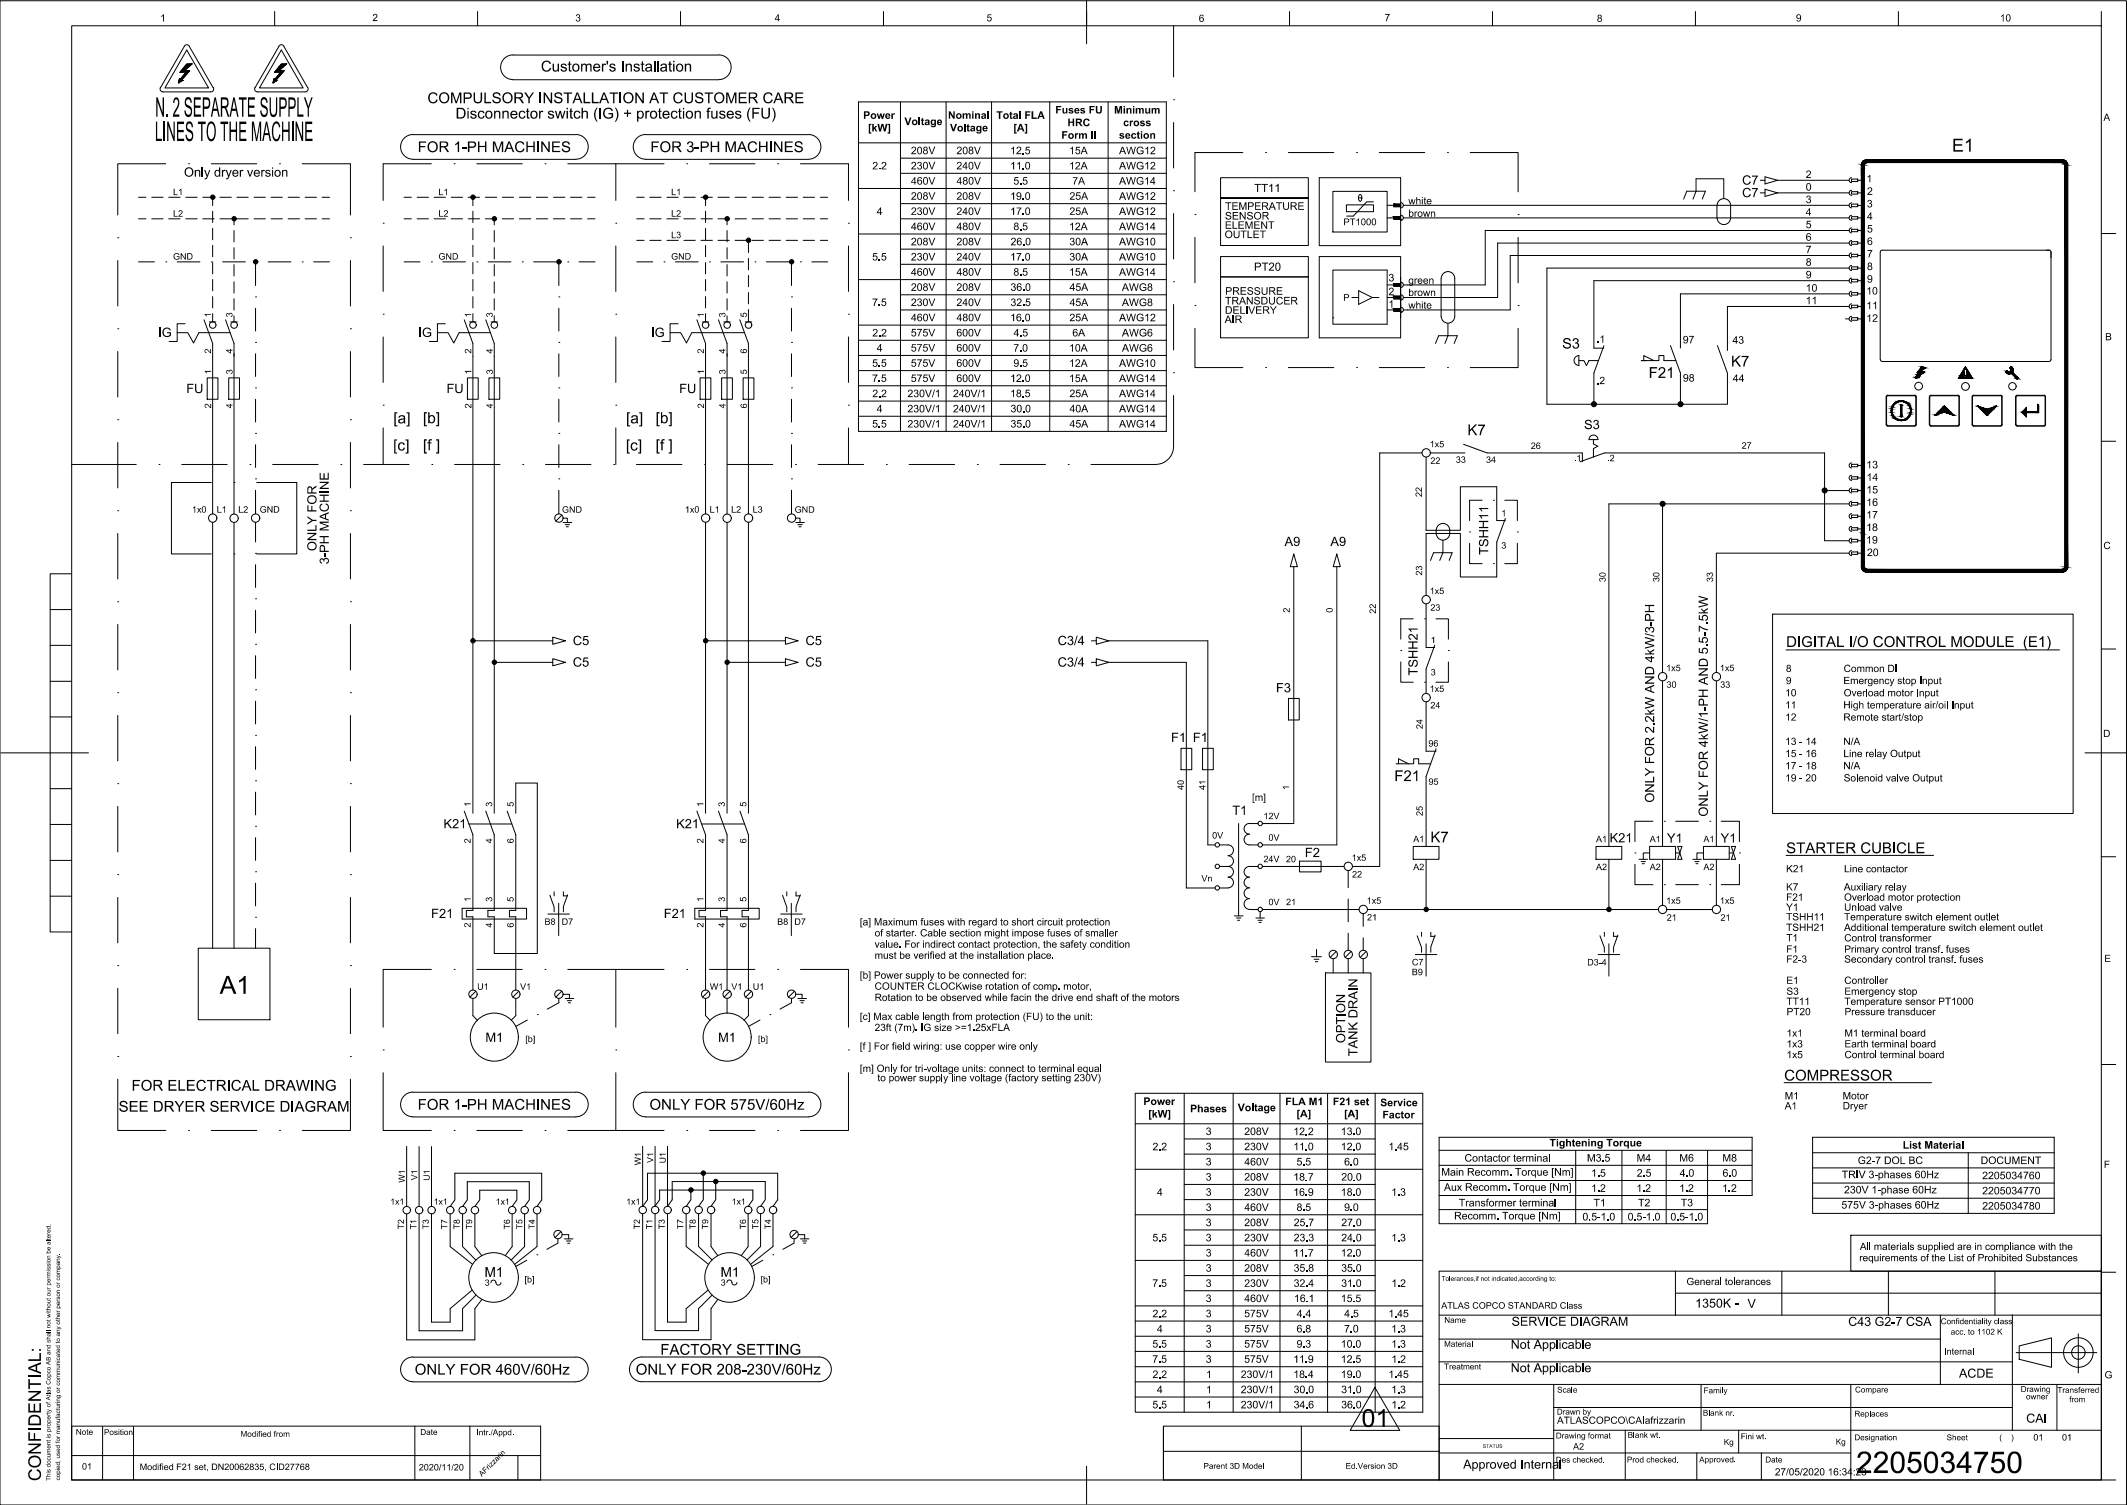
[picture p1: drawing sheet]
<svg xmlns="http://www.w3.org/2000/svg" width="594mm" height="420mm" viewBox="0 0 594 420" stroke-linecap="round" stroke-linejoin="round" font-family="sans-serif">
<defs><g id="words">
<text font-size="8.4" x="518.4" y="411.2">2205034750</text>
<g font-size="7.5">
<text x="43.3" y="32.6">N. 2 SEPARATE SUPPLY</text>
<text x="43.3" y="39.4">LINES TO THE MACHINE</text>
</g>
<g font-size="7">
<text x="61.3" y="277.5">A1</text>
<text x="380.3" y="398.4">01</text>
</g>
<text font-size="5" x="545.2" y="42.3">E1</text>
<text font-size="4.9" x="11.4" y="413.5" transform="rotate(-90 11.4 413.5)">CONFIDENTIAL:</text>
<g font-size="4.3">
<text x="109.9" y="118.2">[a]</text>
<text x="118.1" y="118.2">[b]</text>
<text x="174.8" y="118.2">[a]</text>
<text x="183.1" y="118.2">[b]</text>
<text x="109.8" y="125.8">[c]</text>
<text x="118.1" y="125.7">[f ]</text>
<text x="174.8" y="125.8">[c]</text>
<text x="183.1" y="125.7">[f ]</text>
</g>
<g font-size="4.2">
<text x="151.1" y="20">Customer's Installation</text>
<text x="119.4" y="28.8">COMPULSORY INSTALLATION AT CUSTOMER CARE</text>
<text x="127.3" y="33.1">Disconnector switch (IG) + protection fuses (FU)</text>
<text x="116.6" y="42.5">FOR 1-PH MACHINES</text>
<text x="181.7" y="42.5">FOR 3-PH MACHINES</text>
<text x="460.5" y="105.5">F21</text>
<text x="483.5" y="102.3">K7</text>
<text x="409.8" y="121.5">K7</text>
<text x="498.9" y="180.6">DIGITAL I/O CONTROL MODULE (E1)</text>
<text x="389.4" y="218.1">F21</text>
<text x="399.5" y="235.2">K7</text>
<text x="498.9" y="238.2">STARTER CUBICLE</text>
<text x="36.7" y="304.5">FOR ELECTRICAL DRAWING</text>
<text x="498.3" y="301.7">COMPRESSOR</text>
<text x="33.1" y="310.3">SEE DRYER SERVICE DIAGRAM</text>
<text x="116.6" y="309.8">FOR 1-PH MACHINES</text>
<text x="181.4" y="309.8">ONLY FOR 575V/60Hz</text>
<text x="115.8" y="383.8">ONLY FOR 460V/60Hz</text>
<text x="177.5" y="383.8">ONLY FOR 208-230V/60Hz</text>
<text x="184.4" y="378.2">FACTORY SETTING</text>
</g>
<text font-size="4" x="436.3" y="97.3">S3</text>
<g font-size="3.8">
<text x="135.3" y="356.5">M1</text>
<text x="201.3" y="356.4">M1</text>
</g>
<g font-size="3.6">
<text x="51.4" y="49.3">Only dryer version</text>
<text x="486.6" y="51.6">C7</text>
<text x="486.6" y="55">C7</text>
<text x="44.2" y="94.1">IG</text>
<text x="116.8" y="94.1">IG</text>
<text x="181.9" y="94.1">IG</text>
<text x="52" y="109.7">FU</text>
<text x="124.7" y="109.7">FU</text>
<text x="189.7" y="109.7">FU</text>
<text x="442.4" y="119.8">S3</text>
<text x="88.4" y="153.8" transform="rotate(-90 88.4 153.8)">ONLY FOR</text>
<text x="358.8" y="152.4">A9</text>
<text x="371.6" y="152.4">A9</text>
<text x="415.7" y="154.9" transform="rotate(-90 415.7 154.9)">TSHH11</text>
<text x="91.8" y="157.6" transform="rotate(-90 91.8 157.6)">3-PH MACHINE</text>
<text x="160" y="180.1">C5</text>
<text x="225" y="180.1">C5</text>
<text x="295.4" y="180.1">C3/4</text>
<text x="160" y="186.1">C5</text>
<text x="225" y="186.1">C5</text>
<text x="295.4" y="186.1">C3/4</text>
<text x="395.9" y="188.6" transform="rotate(-90 395.9 188.6)">TSHH21</text>
<text x="356.4" y="193.3">F3</text>
<text x="327.1" y="207.1">F1</text>
<text x="333.2" y="207.1">F1</text>
<text x="344.2" y="227.5">T1</text>
<text x="462" y="224.1" transform="rotate(-90 462 224.1)">ONLY FOR 2.2kW AND 4kW/3-PH</text>
<text x="123.9" y="231.2">K21</text>
<text x="188.8" y="231.2">K21</text>
<text x="477" y="228" transform="rotate(-90 477 228)">ONLY FOR 4kW/1-PH AND 5.5-7.5kW</text>
<text x="364.4" y="239.3">F2</text>
<text x="449.6" y="235.2">K21</text>
<text x="465.6" y="235.2">Y1</text>
<text x="480.6" y="235.2">Y1</text>
<text x="120.4" y="256.3">F21</text>
<text x="185.4" y="256.3">F21</text>
<text x="135.6" y="290.9">M1</text>
<text x="200.6" y="290.9">M1</text>
<text x="375.7" y="291.2" transform="rotate(-90 375.7 291.2)">OPTION</text>
<text x="379.1" y="294.9" transform="rotate(-90 379.1 294.9)">TANK DRAIN</text>
</g>
<g font-size="3.5">
<text x="473.5" y="365">1350K - V</text>
<text x="422.2" y="370.1">SERVICE DIAGRAM</text>
<text x="516.2" y="370.2">C43 G2-7 CSA</text>
<text x="421.9" y="376.6">Not Applicable</text>
<text x="421.9" y="383.1">Not Applicable</text>
<text x="547.2" y="384.6">ACDE</text>
<text x="565.9" y="397.2">CAI</text>
<text x="408.7" y="410">Approved Internal</text>
</g>
<g font-size="3.2">
<text x="350.3" y="53.6">TT11</text>
<text x="350.2" y="75.6">PT20</text>
</g>
<g font-size="2.9">
<text x="241.1" y="33.2">Power</text>
<text x="252.6" y="34.9">Voltage</text>
<text x="264.8" y="33.1">Nominal</text>
<text x="278.3" y="33.2">Total FLA</text>
<text x="294.7" y="31.7">Fuses FU</text>
<text x="298.2" y="35.2">HRC</text>
<text x="311.1" y="31.7">Minimum</text>
<text x="313.7" y="35.2">cross</text>
<text x="242.4" y="36.7">[kW]</text>
<text x="265.3" y="36.7">Voltage</text>
<text x="283" y="36.7">[A]</text>
<text x="296.4" y="38.7">Form II</text>
<text x="312.5" y="38.7">section</text>
<text x="243.6" y="47.3">2.2</text>
<text x="254.4" y="43.1">208V</text>
<text x="254.4" y="47.3">230V</text>
<text x="267.1" y="43.1">208V</text>
<text x="267.1" y="47.3">240V</text>
<text x="282.1" y="43.1">12.5</text>
<text x="282.2" y="47.3">11.0</text>
<text x="298.6" y="43.1">15A</text>
<text x="298.6" y="47.3">12A</text>
<text x="312.6" y="43.1">AWG12</text>
<text x="312.6" y="47.3">AWG12</text>
<text x="254.4" y="51.5">460V</text>
<text x="267.2" y="51.5">480V</text>
<text x="283" y="51.5">5.5</text>
<text x="299.5" y="51.5">7A</text>
<text x="312.5" y="51.5">AWG14</text>
<text x="504.4" y="49.7">2</text>
<text x="504.4" y="53.2">0</text>
<text x="521.3" y="50.9">1</text>
<text x="254.4" y="55.8">208V</text>
<text x="254.4" y="60">230V</text>
<text x="267.1" y="55.8">208V</text>
<text x="267.1" y="60">240V</text>
<text x="282.2" y="55.8">19.0</text>
<text x="282.2" y="60">17.0</text>
<text x="298.7" y="55.8">25A</text>
<text x="298.7" y="60">25A</text>
<text x="312.6" y="55.8">AWG12</text>
<text x="342.2" y="58.6">TEMPERATURE</text>
<text x="504.4" y="56.7">3</text>
<text x="521.4" y="57.9">3</text>
<text x="521.5" y="54.4">2</text>
<text x="244.9" y="60">4</text>
<text x="254.4" y="64.3">460V</text>
<text x="267.2" y="64.3">480V</text>
<text x="283" y="64.3">8.5</text>
<text x="298.6" y="64.3">12A</text>
<text x="312.5" y="64.3">AWG14</text>
<text x="312.6" y="60">AWG12</text>
<text x="342.1" y="63.9">ELEMENT</text>
<text x="342.1" y="61.3">SENSOR</text>
<text x="504.4" y="60.2">4</text>
<text x="504.4" y="63.7">5</text>
<text x="521.5" y="64.9">5</text>
<text x="521.5" y="61.4">4</text>
<text x="254.4" y="68.5">208V</text>
<text x="267.1" y="68.5">208V</text>
<text x="282.3" y="68.5">26.0</text>
<text x="298.7" y="68.5">30A</text>
<text x="312.5" y="68.5">AWG10</text>
<text x="342.1" y="66.5">OUTLET</text>
<text x="504.4" y="67.2">6</text>
<text x="504.4" y="70.7">7</text>
<text x="521.5" y="68.4">6</text>
<text x="521.5" y="71.9">7</text>
<text x="243.6" y="72.7">5.5</text>
<text x="254.4" y="72.7">230V</text>
<text x="254.4" y="77">460V</text>
<text x="267.1" y="72.7">240V</text>
<text x="267.2" y="77">480V</text>
<text x="282.2" y="72.7">17.0</text>
<text x="283" y="77">8.5</text>
<text x="298.6" y="77">15A</text>
<text x="298.7" y="72.7">30A</text>
<text x="312.5" y="72.7">AWG10</text>
<text x="312.5" y="77">AWG14</text>
<text x="504.4" y="74.2">8</text>
<text x="504.4" y="77.7">9</text>
<text x="521.5" y="75.4">8</text>
<text x="254.4" y="81.2">208V</text>
<text x="267.1" y="81.2">208V</text>
<text x="282.2" y="81.2">36.0</text>
<text x="298.7" y="81.2">45A</text>
<text x="313.4" y="81.2">AWG8</text>
<text x="342.2" y="82.3">PRESSURE</text>
<text x="387.8" y="78.6">3</text>
<text x="387.8" y="82.4">2</text>
<text x="504.4" y="81.4">10</text>
<text x="521.3" y="82.2">10</text>
<text x="521.5" y="78.9">9</text>
<text x="243.6" y="85.4">7.5</text>
<text x="254.4" y="85.4">230V</text>
<text x="254.4" y="89.7">460V</text>
<text x="267.1" y="85.4">240V</text>
<text x="267.2" y="89.7">480V</text>
<text x="282.2" y="89.7">16.0</text>
<text x="282.2" y="85.4">32.5</text>
<text x="298.7" y="89.7">25A</text>
<text x="298.7" y="85.4">45A</text>
<text x="312.6" y="89.7">AWG12</text>
<text x="313.4" y="85.4">AWG8</text>
<text x="342.1" y="85">TRANSDUCER</text>
<text x="342.1" y="87.6">DELIVERY</text>
<text x="387.8" y="85.9">1</text>
<text x="504.4" y="84.9">11</text>
<text x="521.3" y="89.8">12</text>
<text x="521.3" y="86.3">11</text>
<text x="243.6" y="93.9">2.2</text>
<text x="254.4" y="93.9">575V</text>
<text x="267.1" y="93.9">600V</text>
<text x="283.1" y="93.9">4.5</text>
<text x="299.5" y="93.9">6A</text>
<text x="313.4" y="93.9">AWG6</text>
<text x="342.1" y="90.2">AIR</text>
<text x="470" y="95.8">97</text>
<text x="483.9" y="95.9">43</text>
<text x="244.9" y="98.2">4</text>
<text x="254.4" y="98.1">575V</text>
<text x="267.1" y="98.2">600V</text>
<text x="283" y="98.2">7.0</text>
<text x="298.6" y="98.2">10A</text>
<text x="313.4" y="98.2">AWG6</text>
<text x="243.6" y="102.4">5.5</text>
<text x="243.6" y="106.6">7.5</text>
<text x="254.4" y="102.4">575V</text>
<text x="254.4" y="106.6">575V</text>
<text x="267.1" y="102.4">600V</text>
<text x="267.1" y="106.6">600V</text>
<text x="282.2" y="106.6">12.0</text>
<text x="283" y="102.4">9.5</text>
<text x="298.6" y="102.4">12A</text>
<text x="298.6" y="106.6">15A</text>
<text x="312.5" y="102.4">AWG10</text>
<text x="312.5" y="106.6">AWG14</text>
<text x="470" y="106.6">98</text>
<text x="484" y="106.6">44</text>
<text x="243.6" y="110.9">2.2</text>
<text x="253.4" y="110.9">230V/1</text>
<text x="266.1" y="110.9">240V/1</text>
<text x="282.1" y="110.9">18.5</text>
<text x="298.7" y="110.9">25A</text>
<text x="312.5" y="110.9">AWG14</text>
<text x="243.6" y="119.3">5.5</text>
<text x="244.9" y="115.1">4</text>
<text x="253.4" y="115.1">230V/1</text>
<text x="253.4" y="119.3">230V/1</text>
<text x="266.1" y="115.1">240V/1</text>
<text x="266.1" y="119.3">240V/1</text>
<text x="282.2" y="115.1">30.0</text>
<text x="282.2" y="119.3">35.0</text>
<text x="298.7" y="115.1">40A</text>
<text x="298.7" y="119.3">45A</text>
<text x="312.5" y="115.1">AWG14</text>
<text x="312.5" y="119.3">AWG14</text>
<text x="521.3" y="130.8">13</text>
<text x="521.3" y="137.8">15</text>
<text x="521.3" y="134.2">14</text>
<text x="521.3" y="141.3">16</text>
<text x="521.3" y="144.7">17</text>
<text x="521.3" y="148.3">18</text>
<text x="521.2" y="151.8">19</text>
<text x="521.5" y="155.2">20</text>
<text x="319.4" y="308.5">Power</text>
<text x="320.7" y="312">[kW]</text>
<text x="332.4" y="310.5">Phases</text>
<text x="345.7" y="310.2">Voltage</text>
<text x="359" y="308.5">FLA M1</text>
<text x="362.1" y="311.9">[A]</text>
<text x="372.3" y="308.5">F21 set</text>
<text x="375.4" y="311.9">[A]</text>
<text x="385.5" y="308.8">Service</text>
<text x="336.8" y="316.9">3</text>
<text x="347.5" y="316.9">208V</text>
<text x="361.2" y="316.9">12.2</text>
<text x="374.5" y="316.9">13.0</text>
<text x="386.1" y="312.2">Factor</text>
<text x="321.9" y="321.1">2.2</text>
<text x="336.8" y="321.1">3</text>
<text x="347.5" y="321.1">230V</text>
<text x="361.2" y="321.1">11.0</text>
<text x="374.5" y="321.1">12.0</text>
<text x="387.8" y="321.1">1.45</text>
<text x="432.8" y="320">Tightening Torque</text>
<text x="531.4" y="320.7">List Material</text>
<text x="336.8" y="325.3">3</text>
<text x="336.8" y="329.6">3</text>
<text x="347.5" y="329.6">208V</text>
<text x="347.6" y="325.3">460V</text>
<text x="361.2" y="329.6">18.7</text>
<text x="362.1" y="325.3">5.5</text>
<text x="374.6" y="329.6">20.0</text>
<text x="375.4" y="325.3">6.0</text>
<text x="402.5" y="328.2">Main Recomm. Torque [Nm]</text>
<text x="409" y="324.3">Contactor terminal</text>
<text x="443.2" y="324.3">M3.5</text>
<text x="444.4" y="328.5">1.5</text>
<text x="457.1" y="324.3">M4</text>
<text x="457.2" y="328.5">2.5</text>
<text x="469.1" y="324.3">M6</text>
<text x="469.1" y="328.5">4.0</text>
<text x="481" y="324.3">M8</text>
<text x="481.1" y="328.5">6.0</text>
<text x="514.4" y="328.9">TRIV 3-phases 60Hz</text>
<text x="518.9" y="325">G2-7 DOL BC</text>
<text x="553.2" y="325">DOCUMENT</text>
<text x="553.6" y="329.2">2205034760</text>
<text x="323.1" y="333.8">4</text>
<text x="336.8" y="333.8">3</text>
<text x="347.5" y="333.8">230V</text>
<text x="361.2" y="333.8">16.9</text>
<text x="374.5" y="333.8">18.0</text>
<text x="388.6" y="333.8">1.3</text>
<text x="403.3" y="332.4">Aux Recomm. Torque [Nm]</text>
<text x="444.4" y="332.7">1.2</text>
<text x="457.1" y="332.7">1.2</text>
<text x="469" y="332.7">1.2</text>
<text x="481" y="332.7">1.2</text>
<text x="515.1" y="333.2">230V 1-phase 60Hz</text>
<text x="553.6" y="333.4">2205034770</text>
<text x="336.8" y="338.1">3</text>
<text x="347.6" y="338.1">460V</text>
<text x="362.1" y="338.1">8.5</text>
<text x="375.4" y="338.1">9.0</text>
<text x="406.1" y="340.4">Recomm. Torque [Nm]</text>
<text x="407.5" y="336.8">Transformer terminal</text>
<text x="442" y="340.7">0.5-1.0</text>
<text x="445.1" y="336.8">T1</text>
<text x="454.6" y="340.7">0.5-1.0</text>
<text x="457.5" y="336.8">T2</text>
<text x="466.6" y="340.7">0.5-1.0</text>
<text x="469.4" y="336.8">T3</text>
<text x="514.3" y="337.4">575V 3-phases 60Hz</text>
<text x="553.6" y="337.7">2205034780</text>
<text x="321.9" y="346.5">5.5</text>
<text x="336.8" y="342.3">3</text>
<text x="336.8" y="346.5">3</text>
<text x="347.5" y="342.3">208V</text>
<text x="347.5" y="346.5">230V</text>
<text x="361.4" y="342.3">25.7</text>
<text x="361.4" y="346.5">23.3</text>
<text x="374.6" y="342.3">27.0</text>
<text x="374.6" y="346.5">24.0</text>
<text x="388.6" y="346.5">1.3</text>
<text x="336.8" y="350.8">3</text>
<text x="347.6" y="350.8">460V</text>
<text x="361.2" y="350.8">11.7</text>
<text x="374.5" y="350.8">12.0</text>
<text x="321.9" y="359.2">7.5</text>
<text x="336.8" y="355">3</text>
<text x="336.8" y="359.2">3</text>
<text x="347.5" y="355">208V</text>
<text x="347.5" y="359.2">230V</text>
<text x="361.3" y="355">35.8</text>
<text x="361.3" y="359.2">32.4</text>
<text x="374.6" y="355">35.0</text>
<text x="374.6" y="359.2">31.0</text>
<text x="388.6" y="359.3">1.2</text>
<text x="336.8" y="363.5">3</text>
<text x="347.6" y="363.5">460V</text>
<text x="361.4" y="363.5">16.1</text>
<text x="374.5" y="363.5">15.5</text>
<text x="321.9" y="367.7">2.2</text>
<text x="323.1" y="372">4</text>
<text x="336.8" y="367.7">3</text>
<text x="336.8" y="372">3</text>
<text x="347.5" y="367.7">575V</text>
<text x="347.5" y="372">575V</text>
<text x="362.1" y="372">6.8</text>
<text x="362.2" y="367.7">4.4</text>
<text x="375.4" y="372">7.0</text>
<text x="375.5" y="367.7">4.5</text>
<text x="387.8" y="367.7">1.45</text>
<text x="388.6" y="372">1.3</text>
<text x="321.9" y="376.2">5.5</text>
<text x="336.8" y="376.2">3</text>
<text x="347.5" y="376.2">575V</text>
<text x="362.1" y="376.2">9.3</text>
<text x="374.5" y="376.2">10.0</text>
<text x="388.6" y="376.2">1.3</text>
<text x="321.9" y="380.4">7.5</text>
<text x="336.8" y="380.4">3</text>
<text x="347.5" y="380.4">575V</text>
<text x="361.2" y="380.4">11.9</text>
<text x="374.5" y="380.4">12.5</text>
<text x="388.6" y="380.4">1.2</text>
<text x="321.9" y="384.7">2.2</text>
<text x="323.1" y="389">4</text>
<text x="336.9" y="384.7">1</text>
<text x="336.9" y="389">1</text>
<text x="346.5" y="384.7">230V/1</text>
<text x="346.5" y="389">230V/1</text>
<text x="361.2" y="384.7">18.4</text>
<text x="361.3" y="388.9">30.0</text>
<text x="374.5" y="384.7">19.0</text>
<text x="374.6" y="388.9">31.0</text>
<text x="387.8" y="384.7">1.45</text>
<text x="388.6" y="388.9">1.3</text>
<text x="321.9" y="393.1">5.5</text>
<text x="336.9" y="393.2">1</text>
<text x="346.5" y="393.2">230V/1</text>
<text x="361.3" y="393.1">34.6</text>
<text x="374.6" y="393.1">36.0</text>
<text x="388.6" y="393.2">1.2</text>
</g>
<g font-size="2.8">
<text x="104" y="5.9">2</text>
<text x="216.4" y="6">4</text>
<text x="275.5" y="6">5</text>
<text x="386.7" y="5.9">7</text>
<text x="44.7" y="6">1</text>
<text x="160.7" y="6">3</text>
<text x="334.8" y="6.1">6</text>
<text x="446" y="6.1">8</text>
<text x="501.6" y="6">9</text>
<text x="558.6" y="6">10</text>
<text x="587.5" y="33.7">A</text>
<text x="393.4" y="57">white</text>
<text x="393.4" y="60.5">brown</text>
<text x="393.4" y="79.2">green</text>
<text x="393.4" y="82.6">brown</text>
<text x="393.4" y="86.1">white</text>
<text x="445.9" y="95.7">.1</text>
<text x="588" y="95">B</text>
<text x="445.9" y="107.2">.2</text>
<text x="587.5" y="153.3">C</text>
<text x="498.8" y="187.6">8</text>
<text x="498.8" y="191">9</text>
<text x="514.9" y="191">Emergency stop Input</text>
<text x="514.9" y="187.6">Common DI</text>
<text x="498.6" y="194.4">10</text>
<text x="498.6" y="197.8">11</text>
<text x="514.9" y="197.8">High temperature air/oil Input</text>
<text x="514.9" y="194.4">Overload motor Input</text>
<text x="498.6" y="201.2">12</text>
<text x="514.9" y="201.2">Remote start/stop</text>
<text x="498.6" y="207.9">13 - 14</text>
<text x="514.9" y="207.9">N/A</text>
<text x="587.4" y="205.7">D</text>
<text x="498.6" y="211.4">15 - 16</text>
<text x="498.6" y="214.8">17 - 18</text>
<text x="514.9" y="211.4">Line relay Output</text>
<text x="514.9" y="214.8">N/A</text>
<text x="498.6" y="218.1">19 - 20</text>
<text x="514.9" y="218.1">Solenoid valve Output</text>
<text x="349.7" y="223.6">[m]</text>
<text x="498.9" y="243.5">K21</text>
<text x="515" y="243.5">Line contactor</text>
<text x="498.9" y="251.5">F21</text>
<text x="498.9" y="248.6">K7</text>
<text x="515" y="248.6">Auxiliary relay</text>
<text x="515" y="251.5">Overload motor protection</text>
<text x="498.9" y="254.3">Y1</text>
<text x="498.9" y="256.9">TSHH11</text>
<text x="515" y="254.3">Unload valve</text>
<text x="515" y="256.9">Temperature switch element outlet</text>
<text x="240.2" y="258.4">[a] Maximum fuses with regard to short circuit protection</text>
<text x="244.3" y="261.4">of starter. Cable section might impose fuses of smaller</text>
<text x="498.9" y="259.9">TSHH21</text>
<text x="498.9" y="262.8">T1</text>
<text x="515.1" y="259.9">Additional temperature switch element outlet</text>
<text x="515.1" y="262.8">Control transformer</text>
<text x="244.3" y="264.6">value. For indirect contact protection, the safety condition</text>
<text x="244.3" y="267.7">must be verified at the installation place.</text>
<text x="498.9" y="265.9">F1</text>
<text x="498.9" y="268.7">F2-3</text>
<text x="515.1" y="265.9">Primary control transf. fuses</text>
<text x="515.1" y="268.7">Secondary control transf. fuses</text>
<text x="587.8" y="268.6">E</text>
<text x="240.2" y="273.2">[b] Power supply to be connected for:</text>
<text x="498.9" y="274.7">E1</text>
<text x="515.1" y="274.7">Controller</text>
<text x="244.3" y="276.3">COUNTER CLOCKwise rotation of comp. motor,</text>
<text x="244.3" y="279.4">Rotation to be observed while facin the drive end shaft of the motors</text>
<text x="498.9" y="277.7">S3</text>
<text x="499" y="280.5">TT11</text>
<text x="515.1" y="277.7">Emergency stop</text>
<text x="515.2" y="280.5">Temperature sensor PT1000</text>
<text x="240.2" y="284.8">[c] Max cable length from protection (FU) to the unit:</text>
<text x="244.3" y="287.8">23ft (7m). IG size &gt;=1.25xFLA</text>
<text x="499" y="283.4">PT20</text>
<text x="515.2" y="283.4">Pressure transducer</text>
<text x="240.2" y="293">[f ] For field wiring: use copper wire only</text>
<text x="499" y="292.4">1x3</text>
<text x="499" y="289.4">1x1</text>
<text x="515.2" y="292.4">Earth terminal board</text>
<text x="515.2" y="289.4">M1 terminal board</text>
<text x="240.2" y="299.3">[m] Only for tri-voltage units: connect to terminal equal</text>
<text x="499" y="295.4">1x5</text>
<text x="515.2" y="295.4">Control terminal board</text>
<text x="245" y="301.9">to power supply line voltage (factory setting 230V)</text>
<text x="498.5" y="309.7">A1</text>
<text x="498.5" y="306.9">M1</text>
<text x="514.6" y="309.7">Dryer</text>
<text x="514.6" y="306.9">Motor</text>
<text x="587.6" y="326.1">F</text>
<text x="519.3" y="352.1">requirements of the List of Prohibited Substances</text>
<text x="519.5" y="349">All materials supplied are in compliance with the</text>
<text x="471" y="358.7">General tolerances</text>
<text x="587.8" y="384.8">G</text>
<text x="434.9" y="397.5">ATLASCOPCO\CAIafrizzarin</text>
<text x="495.7" y="411.9">27/05/2020 16:34:23</text>
</g>
<g font-size="2.6">
<text x="375.2" y="62.9">PT1000</text>
<text x="375.2" y="84">P</text>
</g>
<g font-size="2.5">
<text x="48.3" y="54.5">L1</text>
<text x="122.5" y="54.5">L1</text>
<text x="187.5" y="54.5">L1</text>
<text x="48.3" y="60.5">L2</text>
<text x="122.5" y="60.5">L2</text>
<text x="187.5" y="60.5">L2</text>
<text x="187.5" y="66.5">L3</text>
<text x="48.3" y="72.5">GND</text>
<text x="122.5" y="72.5">GND</text>
<text x="187.5" y="72.5">GND</text>
<text x="58.9" y="88.6" transform="rotate(-90 58.9 88.6)">1</text>
<text x="64.9" y="88.6" transform="rotate(-90 64.9 88.6)">3</text>
<text x="131.6" y="88.6" transform="rotate(-90 131.6 88.6)">1</text>
<text x="137.6" y="88.6" transform="rotate(-90 137.6 88.6)">3</text>
<text x="196.6" y="88.6" transform="rotate(-90 196.6 88.6)">1</text>
<text x="202.6" y="88.6" transform="rotate(-90 202.6 88.6)">3</text>
<text x="208.6" y="88.6" transform="rotate(-90 208.6 88.6)">5</text>
<text x="58.9" y="98.7" transform="rotate(-90 58.9 98.7)">2</text>
<text x="64.9" y="98.7" transform="rotate(-90 64.9 98.7)">4</text>
<text x="131.6" y="98.7" transform="rotate(-90 131.6 98.7)">2</text>
<text x="137.6" y="98.7" transform="rotate(-90 137.6 98.7)">4</text>
<text x="196.6" y="98.7" transform="rotate(-90 196.6 98.7)">2</text>
<text x="202.6" y="98.7" transform="rotate(-90 202.6 98.7)">4</text>
<text x="208.6" y="98.7" transform="rotate(-90 208.6 98.7)">6</text>
<text x="59" y="104.5" transform="rotate(-90 59 104.5)">1</text>
<text x="64.9" y="104.5" transform="rotate(-90 64.9 104.5)">3</text>
<text x="131.7" y="104.5" transform="rotate(-90 131.7 104.5)">1</text>
<text x="137.6" y="104.5" transform="rotate(-90 137.6 104.5)">3</text>
<text x="196.6" y="104.5" transform="rotate(-90 196.6 104.5)">1</text>
<text x="202.6" y="104.5" transform="rotate(-90 202.6 104.5)">3</text>
<text x="208.6" y="104.5" transform="rotate(-90 208.6 104.5)">5</text>
<text x="59" y="114" transform="rotate(-90 59 114)">2</text>
<text x="64.9" y="114" transform="rotate(-90 64.9 114)">4</text>
<text x="131.7" y="114" transform="rotate(-90 131.7 114)">2</text>
<text x="137.6" y="114" transform="rotate(-90 137.6 114)">4</text>
<text x="196.6" y="114" transform="rotate(-90 196.6 114)">2</text>
<text x="202.6" y="114" transform="rotate(-90 202.6 114)">4</text>
<text x="208.6" y="114" transform="rotate(-90 208.6 114)">6</text>
<text x="399.3" y="124.8">1x5</text>
<text x="427.6" y="125.3">26</text>
<text x="486.5" y="125.3">27</text>
<text x="399.5" y="129.5">22</text>
<text x="406.6" y="129.2">33</text>
<text x="415" y="129.2">34</text>
<text x="439.6" y="128.8">.1</text>
<text x="448.9" y="128.8">.2</text>
<text x="53.6" y="143.1">1x0</text>
<text x="60.5" y="143.1">L1</text>
<text x="66.5" y="143.1">L2</text>
<text x="72.5" y="143.1">GND</text>
<text x="157" y="143.1">GND</text>
<text x="191.3" y="143.1">1x0</text>
<text x="198.2" y="143.1">L1</text>
<text x="204.2" y="143.1">L2</text>
<text x="210.2" y="143.1">L3</text>
<text x="222" y="143.1">GND</text>
<text x="397.2" y="138.8" transform="rotate(-90 397.2 138.8)">22</text>
<text x="419.3" y="144.1">1</text>
<text x="419.3" y="153.2">3</text>
<text x="397.2" y="160.7" transform="rotate(-90 397.2 160.7)">23</text>
<text x="399.3" y="165.9">1x5</text>
<text x="448.5" y="162.5" transform="rotate(-90 448.5 162.5)">30</text>
<text x="463.5" y="162.5" transform="rotate(-90 463.5 162.5)">30</text>
<text x="478.5" y="162.5" transform="rotate(-90 478.5 162.5)">33</text>
<text x="360.2" y="171.1" transform="rotate(-90 360.2 171.1)">2</text>
<text x="372.2" y="171.1" transform="rotate(-90 372.2 171.1)">0</text>
<text x="384.3" y="171.3" transform="rotate(-90 384.3 171.3)">22</text>
<text x="399.5" y="170.5">23</text>
<text x="399.6" y="179.5">1</text>
<text x="399.6" y="188.6">3</text>
<text x="465.4" y="187.4">1x5</text>
<text x="465.5" y="192">30</text>
<text x="480.4" y="187.4">1x5</text>
<text x="480.5" y="192">33</text>
<text x="399.3" y="193.2">1x5</text>
<text x="399.5" y="197.8">24</text>
<text x="397.3" y="203.5" transform="rotate(-90 397.3 203.5)">24</text>
<text x="398.9" y="208.4">96</text>
<text x="330.6" y="220.5" transform="rotate(-90 330.6 220.5)">40</text>
<text x="336.7" y="220.5" transform="rotate(-90 336.7 220.5)">41</text>
<text x="360" y="220.5" transform="rotate(-90 360 220.5)">1</text>
<text x="399" y="219.1">95</text>
<text x="131.4" y="225.3" transform="rotate(-90 131.4 225.3)">1</text>
<text x="137.5" y="225.3" transform="rotate(-90 137.5 225.3)">3</text>
<text x="143.5" y="225.3" transform="rotate(-90 143.5 225.3)">5</text>
<text x="196.5" y="225.3" transform="rotate(-90 196.5 225.3)">1</text>
<text x="202.4" y="225.3" transform="rotate(-90 202.4 225.3)">3</text>
<text x="208.4" y="225.3" transform="rotate(-90 208.4 225.3)">5</text>
<text x="397.4" y="227.8" transform="rotate(-90 397.4 227.8)">25</text>
<text x="352.9" y="228.7">12V</text>
<text x="131.4" y="235.4" transform="rotate(-90 131.4 235.4)">2</text>
<text x="137.5" y="235.4" transform="rotate(-90 137.5 235.4)">4</text>
<text x="143.5" y="235.4" transform="rotate(-90 143.5 235.4)">6</text>
<text x="196.5" y="235.4" transform="rotate(-90 196.5 235.4)">2</text>
<text x="202.4" y="235.4" transform="rotate(-90 202.4 235.4)">4</text>
<text x="208.4" y="235.4" transform="rotate(-90 208.4 235.4)">6</text>
<text x="338.6" y="234.1">0V</text>
<text x="354.3" y="234.7">0V</text>
<text x="394.7" y="235.1">A1</text>
<text x="445.8" y="235.1">A1</text>
<text x="460.8" y="235.1">A1</text>
<text x="475.8" y="235.1">A1</text>
<text x="352.9" y="240.7">24V</text>
<text x="359.2" y="240.7">20</text>
<text x="377.5" y="240.3">1x5</text>
<text x="377.7" y="245">22</text>
<text x="394.7" y="242.9">A2</text>
<text x="445.8" y="242.9">A2</text>
<text x="460.8" y="242.9">A2</text>
<text x="475.8" y="242.9">A2</text>
<text x="131.4" y="251.8" transform="rotate(-90 131.4 251.8)">1</text>
<text x="137.5" y="251.8" transform="rotate(-90 137.5 251.8)">3</text>
<text x="143.5" y="251.8" transform="rotate(-90 143.5 251.8)">5</text>
<text x="196.5" y="251.8" transform="rotate(-90 196.5 251.8)">1</text>
<text x="202.4" y="251.8" transform="rotate(-90 202.4 251.8)">3</text>
<text x="208.4" y="251.8" transform="rotate(-90 208.4 251.8)">5</text>
<text x="335.6" y="246.1">Vn</text>
<text x="354.3" y="252.7">0V</text>
<text x="359.2" y="252.7">21</text>
<text x="381.7" y="252.3">1x5</text>
<text x="381.8" y="257">21</text>
<text x="465.4" y="252.3">1x5</text>
<text x="465.5" y="257">21</text>
<text x="480.4" y="252.3">1x5</text>
<text x="480.5" y="257">21</text>
<text x="131.4" y="259" transform="rotate(-90 131.4 259)">2</text>
<text x="137.5" y="259" transform="rotate(-90 137.5 259)">4</text>
<text x="143.5" y="259" transform="rotate(-90 143.5 259)">6</text>
<text x="152.1" y="258.2">B8</text>
<text x="156.9" y="258.2">D7</text>
<text x="196.5" y="259" transform="rotate(-90 196.5 259)">2</text>
<text x="202.4" y="259" transform="rotate(-90 202.4 259)">4</text>
<text x="208.4" y="259" transform="rotate(-90 208.4 259)">6</text>
<text x="217.1" y="258.2">B8</text>
<text x="221.9" y="258.2">D7</text>
<text x="394.3" y="269.5">C7</text>
<text x="443.3" y="269.5">D3-4</text>
<text x="394.3" y="272.2">B9</text>
<text x="133.3" y="276.3">U1</text>
<text x="145.2" y="276.3">V1</text>
<text x="198.2" y="276.3">W1</text>
<text x="204.3" y="276.3">V1</text>
<text x="210.3" y="276.3">U1</text>
<text x="146.7" y="291">[b]</text>
<text x="211.7" y="291">[b]</text>
<text x="146.5" y="358.1">[b]</text>
<text x="212.4" y="358">[b]</text>
<text x="402.5" y="365.3">ATLAS COPCO STANDARD Class</text>
<text x="543" y="378.2">Internal</text>
<text x="439.4" y="404.7">A2</text>
<text x="567.9" y="402.2">01</text>
<text x="575.9" y="402.2">01</text>
<text x="22.9" y="410.3">01</text>
<text x="39" y="410.4">Modified F21 set, DN20062835, CID27768</text>
<text x="117" y="410.5">2020/11/20</text>
</g>
<g font-size="2.4">
<text x="116.5" y="329.5" transform="rotate(-90 116.5 329.5)">V1</text>
<text x="120" y="329.6" transform="rotate(-90 120 329.6)">U1</text>
<text x="179" y="325.3" transform="rotate(-90 179 325.3)">W1</text>
<text x="182.5" y="324.7" transform="rotate(-90 182.5 324.7)">V1</text>
<text x="185.9" y="324.8" transform="rotate(-90 185.9 324.8)">U1</text>
<text x="113.1" y="330.2" transform="rotate(-90 113.1 330.2)">W1</text>
<text x="109" y="336.3">1x1</text>
<text x="121.1" y="336.3">1x1</text>
<text x="138.5" y="336.3">1x1</text>
<text x="174.9" y="336.3">1x1</text>
<text x="204.4" y="336.3">1x1</text>
<text x="112.8" y="343.2" transform="rotate(-90 112.8 343.2)">T2</text>
<text x="116.3" y="343.2" transform="rotate(-90 116.3 343.2)">T1</text>
<text x="119.8" y="343.2" transform="rotate(-90 119.8 343.2)">T3</text>
<text x="124.9" y="343.2" transform="rotate(-90 124.9 343.2)">T7</text>
<text x="128.4" y="343.2" transform="rotate(-90 128.4 343.2)">T8</text>
<text x="131.9" y="343.2" transform="rotate(-90 131.9 343.2)">T9</text>
<text x="142.5" y="343.2" transform="rotate(-90 142.5 343.2)">T6</text>
<text x="145.9" y="343.2" transform="rotate(-90 145.9 343.2)">T5</text>
<text x="149.4" y="343.2" transform="rotate(-90 149.4 343.2)">T4</text>
<text x="178.7" y="343.2" transform="rotate(-90 178.7 343.2)">T2</text>
<text x="182.2" y="343.2" transform="rotate(-90 182.2 343.2)">T1</text>
<text x="185.7" y="343.2" transform="rotate(-90 185.7 343.2)">T3</text>
<text x="190.8" y="343.2" transform="rotate(-90 190.8 343.2)">T7</text>
<text x="194.3" y="343.2" transform="rotate(-90 194.3 343.2)">T8</text>
<text x="197.8" y="343.2" transform="rotate(-90 197.8 343.2)">T9</text>
<text x="208.4" y="343.2" transform="rotate(-90 208.4 343.2)">T6</text>
<text x="211.8" y="343.2" transform="rotate(-90 211.8 343.2)">T5</text>
<text x="215.3" y="343.2" transform="rotate(-90 215.3 343.2)">T4</text>
<text x="135.4" y="358.9">3</text>
<text x="201.3" y="358.9">3</text>
</g>
<g font-size="2.3">
<text x="403.4" y="369.3">Name</text>
<text x="542" y="369.7">Confidentiality class</text>
<text x="403.4" y="376">Material</text>
<text x="544.8" y="372.6">acc. to 1102 K</text>
<text x="403.4" y="382.3">Treatment</text>
<text x="434.9" y="388.8">Scale</text>
<text x="475.8" y="389">Family</text>
<text x="518.1" y="388.7">Compare</text>
<text x="564.4" y="388.6">Drawing</text>
<text x="574.6" y="388.8">Transferred</text>
<text x="434.8" y="394.9">Drawn by</text>
<text x="475.6" y="395.2">Blank nr.</text>
<text x="517.9" y="395.5">Replaces</text>
<text x="565.9" y="390.7">owner</text>
<text x="577.9" y="391.5">from</text>
<text x="21.2" y="400.6">Note</text>
<text x="29" y="400.6">Position</text>
<text x="67.2" y="401.1">Modified from</text>
<text x="117.4" y="400.6">Date</text>
<text x="133.1" y="400.7">Intr./Appd.</text>
<text x="434.6" y="401.6">Drawing format</text>
<text x="454.6" y="401.4">Blank wt.</text>
<text x="486.2" y="401.8">Fini wt.</text>
<text x="481.5" y="403.4">Kg</text>
<text x="512.7" y="403.3">Kg</text>
<text x="517.9" y="402.1">Designation</text>
<text x="543.7" y="402.1">Sheet</text>
<text x="558.4" y="402.1">(</text>
<text x="561.7" y="402.1">)</text>
<text x="336.1" y="410">Parent 3D Model</text>
<text x="375.8" y="410">Ed.Version 3D</text>
<text x="434.6" y="408.3">Des checked.</text>
<text x="454.4" y="408.3">Prod checked.</text>
<text x="474.6" y="408.3">Approved.</text>
<text x="493.1" y="408.3">Date</text>
</g>
<text font-size="2.1" x="134.6" y="412.3" transform="rotate(-45 134.6 412.3)">AFrizzarin</text>
<text font-size="1.8" x="402.6" y="357.6">Tolerances,if not indicated,according to:</text>
<g font-size="1.7">
<text x="14.1" y="413.4" transform="rotate(-90 14.1 413.4)">This document is property of Atlas Copco AB and shall not without our permission be altered,</text>
<text x="16.8" y="413.3" transform="rotate(-90 16.8 413.3)">copied, used for manufacturing or communicated to any other person or company.</text>
</g>
<text font-size="1.4" x="414.1" y="404.2">STATUS</text>
</g></defs>
<!-- layer: 0 -->
<g fill="none" stroke="#000" stroke-width=".28">
<path d="M50.5 19.9l.2 .3M50.6 19.7l.3 .5M50.7 19.7h.9M50.8 19.6l.3 .6M50.8 19.5l.5 .7M51 19.3l.5 .9M51.2 19.1l.4 .5M51.3 18.9l.4 .7M51.4 18.8h1.2M51.4 18.8l.5 .6M51.5 12.9l.7-.4 .7 .4M51.5 13l-6.7 11.5"/>
<path d="M51.6 18.5l.5 .7M51.6 19.7l.3 .4M51.8 18.3l.4 .8M51.8 19.5h-.9M51.9 19.7l.5 .7M51.9 18.2l.5 .8h-1.1M52 19.1h.2l-1.1 .1 .6 .9M52.1 19.7l.4 .6-.7 .1M52.2 17.9l1.5-.1-2.2 1.9h1.5l-2.4 2.8 .4-.1-1.2 .8 .3-1.3 .1 .4 1.8-2.2-1.8 .1zM52.2 14l6.1 10.6h-12.2zM52.3 17.9l.5 .7h-1.3l.5 .7h-1.1M52.3 19.7l.3 .5"/>
<path d="M52.5 19.7l.2 .4M52.5 17.9l.4 .6M52.6 20h-1.1M52.7 17.9l.3 .5M52.7 19.7l.1 .2M52.7 20h-2.3M52.9 17.9l.3 .4M52.9 19.7v.1M52.9 13l6.6 11.5M52.9 19.8l-2.4 .1M53 18.4l-1.3 .1M53.1 17.8l.2 .4"/>
<path d="M53.2 18.2l-1.4 .1M53.3 17.8l.1 .2M53.4 18.1h-1.4l.5 .7M53.5 17.8l.1 .1M53.6 17.9h-1.5l.6 .8M76.9 19.9l.2 .3M77 19.7l.3 .5M77.1 19.7h.9M77.2 19.6l.3 .6M77.3 19.5l.4 .7M77.4 19.3l.5 .9M77.6 19.1l.4 .5"/>
<path d="M77.7 18.9l.4 .7M77.8 18.8h1.2M77.9 18.8l.4 .6M77.9 12.9l.7-.4 .7 .4M77.9 13l-6.7 11.5M78.1 18.5l.4 .7M78.1 19.7l.2 .4M78.2 18.3l.5 .8M78.2 19.5h-.9M78.3 18.2l.5 .8h-1.1M78.3 19.7l.4 .7M78.4 18.1l.5 .7"/>
<path d="M78.4 19.1h.2l-1.1 .1 .6 .9M78.5 19.7l.4 .6-.7 .1M78.6 17.9l1.5-.1-2.2 1.9h1.5l-2.4 2.8 .4-.1-1.2 .8 .3-1.3 .1 .4 1.8-2.2-1.8 .1zM78.6 14l6.1 10.6h-12.2zM78.7 19.7l.3 .5M78.7 17.9l.5 .7h-1.3l.5 .7h-1.1M78.9 17.9l.4 .6M78.9 19.7l.2 .4M79 20h-1.1M79.1 17.9l.4 .5M79.1 19.7l.1 .2-2.4 .1 .1 .2M79.3 17.9l.3 .4"/>
<path d="M79.3 19.7v.1M79.3 13l6.6 11.5M79.3 19.8l-2.4 .1M79.4 18.4l-1.3 .1M79.5 17.8l.2 .4M79.6 18.2l-1.4 .1M79.7 17.8l.1 .2M79.8 18.1h-1.4M79.9 17.8l-1.4 .1 .5 .8M143.3 15.4h57.4M143.3 15.3a3.5 3.5 0 0 0-3.5 3.5 3.5 3.5 0 0 0 3.5 3.4M200.8 15.3a3.5 3.5 0 0 1 3.4 3.5 3.5 3.5 0 0 1-3.4 3.4"/>
<path d="M45.5 25.7h13.3M49.8 23.2h.1M49.9 22.7l.2 .3-.1 .1M50 22.5l.2 .4M50 22.4h.6M50.1 22l.1 .1M50.1 22.1h.1M50.2 22.3l.2 .5M50.3 20.2h.1M50.4 22.1l.2 .4M50.4 20l.1 .2M50.5 22l.2 .4"/>
<path d="M50.5 22.8h-.6M50.5 21.9h.6M50.6 21.8l.2 .4M50.6 22.5l.1 .1M50.7 21.7l.2 .4h-.5M50.8 22.6h-.8M50.8 22.5v.1M50.8 22.3h-.6l.3 .4M50.9 21.4l.2 .4M51 22.5h.1M51.1 21.3l.2 .4M51.1 21.2l.3 .3-.6 .1 .3 .3"/>
<path d="M51.2 21.7l-.5 .1M51.5 20.7l.3 .4M51.5 20.7h.7M51.6 21.4h-.6M51.6 20.6l.3 .4h-.7l.3 .4M51.7 20.4l.3 .5h-.6l.2 .4-.5-.1M51.9 20.3l.2 .4M51.9 20.2l.3 .4M52.3 20.5h-.6M52.6 20.2h-.6M71.9 25.7h13.3M76.2 23.2h.1"/>
<path d="M76.3 22.7l.2 .3-.1 .1M76.4 22.5l.3 .4M76.4 22.4h.6M76.5 22.1h.1M76.5 22l.1 .1M76.7 22.3l.3 .4M76.7 20.2h.1M76.8 22.1l.2 .4M76.9 22l.2 .4M76.9 22.8h-.6M76.9 21.9h.6M77 21.8l.3 .4"/>
<path d="M77 22.5l.1 .1h-.7M77.1 21.7l.2 .4h-.5M77.2 22.3h-.7l.3 .5M77.2 22.5l.1 .1M77.4 22.5h.1M77.5 21.3l.2 .4M77.5 21.2h.6M77.6 21.2l.2 .3-.6 .1 .3 .3M77.6 21.7l-.5 .1M77.7 21l.2 .4M77.9 20.7l.3 .4M77.9 20.7h.7"/>
<path d="M77.9 21.4h-.6l.3 .4M78 20.6l.3 .4h-.7M78.1 20.4l.3 .5h-.6l.3 .4M78.2 20.3l.3 .4M78.7 20.5h-.6M79 20.2h-.6l.3 .4M115.3 37.6h45.5M115.3 37.5a3.5 3.5 0 0 0-3.4 3.5 3.5 3.5 0 0 0 3.4 3.5M143.3 22.3h57.4M160.8 37.5a3.5 3.5 0 0 1 3.5 3.5 3.5 3.5 0 0 1-3.5 3.5M177.9 38.6a3.2 3.2 0 0 1 2.4-1l45.5-.1a3.5 3.5 0 0 1 3.5 3.5 3.5 3.5 0 0 1-3.5 3.5h-45.5a3.4 3.4 0 0 1-3.2-2.2 3.4 3.4 0 0 1 .8-3.7zM239.8 28.4h86v92h-86z"/>
<path d="M239.8 39.9h86M251.5 28.4v92M264.2 28.4v92M276.9 28.4v92M293.2 28.4v92M309.5 28.4v92M115.3 44.5h45.5M239.8 52.6h86M251.5 44.2h74.3M251.5 48.4h74.3M251.5 56.9h74.3M340.9 49.6h24.5v5.7h-24.5h24.5v13.2h-24.5z"/>
<path d="M368.5 49.6h22.7v19h-22.7zM372.3 53.4h15.1v11.4h-15.1zM376 57.2h7.6v1.9h-7.6zM379.4 55.2h1a.51 .51 0 0 0-.1-.7 .51 .51 0 0 0-.7 .1 1.01 1.01 0 0 0 .4 1.6l.4-1M383.6 56.3h-1.9l-3.7 4M387.4 57.3h3.8M391.2 57h-1.9v.7h1.9M391.2 56.6a.74 .74 0 0 1 .8 .7 .74 .74 0 0 1-.8 .7M470.2 55.6l.9-2.2h5.2l-.9 2.2M480.1 56a1.88 1.88 0 0 1 2.1-.4 1.88 1.88 0 0 1 1.2 1.7v3.5a1.91 1.91 0 0 1-1.9 1.9 1.91 1.91 0 0 1-1.9-1.9v-3.5zM481.5 55.5v-5.6h-7.8v3.5l-.8 2.2M491.7 50.3h1.3"/>
<path d="M491.7 53.8h1.3M493 49.4l3.5 .9-3.5 1.1zM493 52.8l3.5 1-3.5 1zM517.1 50h1.8v.7h-1.8zM517.1 53.5h1.8v.7h-1.8zM517.1 57h1.8v.7h-1.8zM517.2 49.6a.7 .7 0 0 0-.7 .7 .7 .7 0 0 0 .7 .7M517.2 53.1a.7 .7 0 0 0-.7 .7 .7 .7 0 0 0 .7 .7M517.2 56.6a.7 .7 0 0 0-.7 .7 .7 .7 0 0 0 .7 .7M518.9 50.3h1M518.9 53.8h1M518.9 57.4h1"/>
<path d="M519.9 47v-.8v112a1.68 1.68 0 0 0 1.6 1.5M519.9 46.2a1.59 1.59 0 0 1 1.6-1.6h54.4a1.59 1.59 0 0 1 1.6 1.6v112a1.59 1.59 0 0 1-1.6 1.5M520.7 46.2v112M520.7 46.2a.78 .78 0 0 1 .8-.8h54.4a.78 .78 0 0 1 .8 .8v112a.78 .78 0 0 1-.8 .7M239.8 65.3h86M239.8 78.1h86M251.5 61.1h74.3M251.5 69.6h74.3M251.5 73.8h74.3M340.9 71.6h24.5v5.7h-24.5zM340.9 77.3h24.5v17h-24.5zM368.5 71.6h22.7v22.7h-22.7z"/>
<path d="M372.3 64.8h.1M372.3 75.4h15.1v15.1h-15.1zM387.4 60.8h1.9M387.4 79.5h3.8M390.4 60.8h.8M391.2 60.5h-1.9v.7h1.9M391.2 79.2h-1.9v.7h1.9M391.2 60.1a.74 .74 0 0 1 .8 .7 .74 .74 0 0 1-.8 .8M391.2 78.8a.74 .74 0 0 1 .8 .7 .74 .74 0 0 1-.8 .8M392 79.5h1.1M402.5 77.7v10.6M402.5 77.7a1.88 1.88 0 0 1 1.9-1.9 1.88 1.88 0 0 1 1.9 1.9v10.6a1.88 1.88 0 0 1-1.9 1.9 1.88 1.88 0 0 1-1.9-1.9"/>
<path d="M517.1 60.5h1.8v.7h-1.8zM517.1 64h1.8v.7h-1.8zM517.1 67.5h1.8v.7h-1.8zM517.1 71h1.8v.7h-1.8zM517.1 74.5h1.8v.7h-1.8zM517.1 78h1.8v.7h-1.8zM517.2 60.1a.7 .7 0 0 0-.7 .7 .7 .7 0 0 0 .7 .7M517.2 63.6a.7 .7 0 0 0-.7 .7 .7 .7 0 0 0 .7 .7M517.2 67.1a.7 .7 0 0 0-.7 .7 .7 .7 0 0 0 .7 .7M517.2 70.6a.7 .7 0 0 0-.7 .7 .7 .7 0 0 0 .7 .7M517.2 74.1a.7 .7 0 0 0-.7 .7 .7 .7 0 0 0 .7 .7M517.2 77.6a.7 .7 0 0 0-.7 .7 .7 .7 0 0 0 .7 .7"/>
<path d="M518.9 60.8h1M518.9 64.3h1M518.9 67.9h1M518.9 71.3h1M518.9 74.8h1M518.9 78.4h1M525.1 70.4l.1 30 .2 .4 46.9 .1 .6-.5v-30M525.2 70.3l.5-.4h46.7l.5 .4M49.5 92.9h3l1.6 2.9 1.4-2.9h8.8M51.7 90.4h-2.2v4.9h-2.3M57 89.3l2.4 6.6v3.6M58.5 89.9h1.8"/>
<path d="M63 89.3l2.4 6.6v3.6M64.5 89.9h1.8M122.2 92.9h2.9l1.6 2.9 1.5-2.9h8.8M124.4 90.4h-2.2v4.9h-2.3M129.7 89.3l2.4 6.6v3.6M131.1 89.9h1.9M135.7 89.3l2.3 6.6v3.6M137.2 89.9h1.8M187.2 92.9h2.9l1.6 2.9 1.5-2.9h14.7M189.4 90.4h-2.2v4.9h-2.3M194.6 89.3l2.5 6.6v3.6M196.1 89.9h1.9"/>
<path d="M200.7 89.3l2.4 6.6v3.6M202.1 89.9h1.9M206.6 89.3l2.4 6.6v3.6M208.2 89.9h1.8M239.8 90.8h86M239.8 95h86M239.8 99.2h86M251.5 86.5h74.3M251.5 82.3h74.3M372.3 88.7h.1M377.6 83.1h1.9M379.5 81.2l3.8 1.9-3.8 1.9z"/>
<path d="M383.3 83.1h1.8M391.2 82.7h-1.9v.7h1.9M391.2 86.1h-1.9v.8h1.9M391.2 82.3a.74 .74 0 0 1 .8 .7 .74 .74 0 0 1-.8 .8M391.2 85.8a.74 .74 0 0 1 .8 .7 .74 .74 0 0 1-.8 .7M392 83.1h1.1M392 86.5h1.1M400.9 95.9l.9-2.2h5.2l-.9 2.2M404.4 90.3v3.4l-.8 2.2M445.2 97.2h2.8M448 96.5l-2.8 7.6M466.6 96.5l2.7 7.6"/>
<path d="M479.7 96.5l2.8 7.6M515.5 89h1M517.1 81.7h1.8v.7h-1.8zM517.1 85.2h1.8v.7h-1.8zM517.1 88.7h1.8v.7h-1.8zM517.2 81.3a.7 .7 0 0 0-.7 .7 .7 .7 0 0 0 .7 .7M517.2 84.8a.7 .7 0 0 0-.7 .7 .7 .7 0 0 0 .7 .7M517.2 88.3a.7 .7 0 0 0-.7 .7 .7 .7 0 0 0 .7 .7M518.9 82h1M518.9 85.6h1M518.9 89h1M57.9 105.5h3v6h-3z"/>
<path d="M63.9 105.5h3v6h-3zM130.6 105.5h3v6h-3zM136.6 105.5h3v6h-3zM195.5 105.5h3v6h-3zM201.5 105.5h3.1v6h-3.1zM207.6 105.5h3v6h-3zM239.8 103.5h86M239.8 107.7h86M239.8 112h86M239.8 116.2h86M441 100.7h1.4l.7 1.4 .7-1.4h2.6M441 102a1.38 1.38 0 0 1-1.4-1.4 1.38 1.38 0 0 1 1.4-1.3v2.8"/>
<path d="M459.1 100.7v-1.4l2.8 1.4M459.8 100.7h-1.4h4.9v-1.4h1.4v1.4h3.4M526.8 110.7v7.9M526.8 118.6l.4 .4M526.9 110.9v7.5M527 118.4l.4 .4M527.2 110.4h7.6M527.2 110.3l-.4 .4M527.3 110.5h7.4M527.3 118.9h7.4M527.4 110.4l-.4 .4M530.8 113.1l.4 .1v2.9l-.2 .2-.2-.2z"/>
<path d="M534.7 110.4l.4 .5v7.5l-.4 .4M534.8 110.3l.4 .4v8.1l-.4 .2h-7.6M535.5 104l.8 .1-.6 .6M535.6 104.6v.1M535.6 104.6l-.6 .9 .9-.3M535.7 104.7h.1M535.9 105h.1M535.9 105l.1 .1M536 105.1v.1M536.3 103.7l1.3 .2M536.7 102.4l-1.2 1.6M536.7 102.4l1.1 .3"/>
<path d="M536.8 102.3h-.1M537.5 103.9l-1.6 1.1M537.8 102.7l-1.5 1.1M538.9 110.7v7.9M538.9 118.6l.4 .4M539.3 110.4h7.6M539.3 110.3l-.4 .4M539.4 110.5l7.4-.1 .4 .5-.1 7.7-.3 .2-7.4 .1M539.4 110.4l-.4 .4v7.6l.4 .4M540.5 115.8l.1 .1M542.8 113.5l-2.3 2.4M542.9 113.5h.4l2.3 2.4"/>
<path d="M545.7 115.8l-2.6-.7-2.5 .8M546.9 110.3l.4 .4M547 105.6l1.9-3.2 2 3.2h-3.9h3.9M547.2 110.7v7.9M547.3 118.6l-.4 .4h-7.6M548.5 103.1h.8v1.7h-.8zM548.5 104.9h.8v.6h-.8zM550.8 110.7v7.9M550.8 118.6l.4 .4M551.2 110.4h7.6M551.2 110.3l-.4 .4M551.3 110.5l7.4-.1 .4 .5-.1 7.7-.3 .2-7.4 .1"/>
<path d="M551.3 110.4l-.4 .4v7.6l.4 .4M552.5 113.4l2.5 .9 2.6-.9-2.4 2.4M552.5 113.4l2.3 2.4M554.8 115.8h.4M558.8 110.3l.4 .4M559.2 110.7v7.9M559.2 118.6l-.4 .4h-7.6M560.4 104a1.08 1.08 0 0 0 1.3 .2l1.5 1.5M561.5 102.9a.6 .6 0 0 1-.1 .8 .6 .6 0 0 1-.9-.1l-.1 .4M561.9 102.5a1.12 1.12 0 0 1 .2 1.4l1.5 1.5v.3h-.4M561.9 102.5h-.4v.4M562.9 110.7v7.9"/>
<path d="M563 118.6l.4 .4M563.4 110.4h7.5M563.4 110.3l-.4 .4M563.5 110.5l7.3-.1 .4 .4M563.5 110.4l-.4 .4v7.6l.4 .4M569.2 113.4v1.6h-3.2v-1.2l-1.3 1.3 1.3 1.3v-1.2h3.4v-1.3M569.2 113.9h.2M569.4 113.4v-.4h-.2l.2 .9M570.9 110.3l.4 .4v8.1l-.4 .2h-7.5M571.2 110.9v7.5M571.2 118.4l-.4 .4-7.3 .1M408.8 124l6.6 2.4"/>
<path d="M443.8 122.7h2.5M443.8 122.7a1.25 1.25 0 0 1 1.3-1.2 1.25 1.25 0 0 1 1.2 1.2M445.1 122.7v1.3l1.2 .6-1.2 .6v2.4M448.1 126.4l-6.8 2.5M517.1 129.6h1.8v.7h-1.8zM517.1 133.1h1.8v.7h-1.8zM517.1 136.6h1.8v.7h-1.8zM517.2 129.2a.7 .7 0 0 0-.7 .7 .7 .7 0 0 0 .7 .7M517.2 132.7a.7 .7 0 0 0-.7 .7 .7 .7 0 0 0 .7 .7M517.2 136.2a.7 .7 0 0 0-.7 .7 .7 .7 0 0 0 .7 .7M517.2 140a.7 .7 0 0 0-.7 .7 .7 .7 0 0 0 .7 .7M518.9 130h1"/>
<path d="M518.9 133.4h1M518.9 136.9h1M156.9 143.8l-1.7 1.7M157.3 144.7h1.2v1.2M157.3 145.9h2.4M157.9 146.5h1.1M158.2 147.1h.5M222.2 144.7h1.2v1.2M222.2 145.9h2.5M222.8 146.5h1.3M223.1 147.1h.7M361.4 154.7l1 3.5h-2z"/>
<path d="M373.4 154.7l1 3.5h-2zM399.5 156.5l.9-2.2h5.2l-.9 2.2M401.1 148v.9M401.2 148a1.88 1.88 0 0 1 1.8-1.9 1.88 1.88 0 0 1 1.9 1.9 1.99 1.99 0 0 1-.9 2.5 1.99 1.99 0 0 1-2.6-.6l-.2-1M403 150.8v3.5l-.9 2.2M418 145.3h2.5M420.5 144.7l-2.5 6.6M517.1 140.3h1.8v.7h-1.8zM517.1 143.8h1.8v.7h-1.8zM517.1 147.3h1.8v.7h-1.8zM517.1 150.6h1.8v.7h-1.8zM517.1 154.1h1.8v.7h-1.8z"/>
<path d="M517.2 143.4a.7 .7 0 0 0-.7 .7 .7 .7 0 0 0 .7 .7M517.2 146.9a.7 .7 0 0 0-.7 .7 .7 .7 0 0 0 .7 .7M517.2 150.2a.7 .7 0 0 0-.7 .7 .7 .7 0 0 0 .7 .7M517.2 153.7a.7 .7 0 0 0-.7 .7 .7 .7 0 0 0 .7 .7M518.9 140.7h1M518.9 144.1h1M518.9 147.7h1M518.9 151h1M518.9 154.4h1M520.7 158.1a.78 .78 0 0 0 .8 .8M521.5 159.8h54.4M521.5 159h54.4"/>
<path d="M576.7 159h.1M154.4 177.9l3.5 1-3.5 1zM219.4 177.9l3.5 1-3.5 1zM304.8 178.9h1.4M306.2 177.9l3.5 1-3.5 1zM495.1 171.5h83.9v55.6h-83.9zM154.4 183.9l3.5 1-3.5 1zM219.4 183.9l3.5 1-3.5 1zM304.8 184.9h1.4M306.2 183.9l3.5 1-3.5 1zM359.9 195h3v6h-3zM398.3 180.8h2.4"/>
<path d="M400.7 180.1l-2.4 6.6M464.4 190.1v46.2M479.4 190.1v46.2M498.9 181.4h76.3M329.9 208.9h3v6h-3zM335.9 208.9h3v6h-3zM389.9 213.2h4.9v-1.4h1.4v1.4h3.4M390.6 213.2v-1.4l2.8 1.4M398.3 209.7h2.8M401.1 209l-2.8 7.7M129.7 226.4l2.4 6.6M131 230h12"/>
<path d="M135.7 226.4l2.3 6.6M141.6 226.4l2.5 6.6M194.6 226.4l2.5 6.6M196 230h12M200.7 226.4l2.4 6.6M206.7 226.4l2.3 6.6M340.6 235.9h2.4a1.5 1.5 0 0 1 1.5 1.5 1.5 1.5 0 0 1-1.5 1.5 1.5 1.5 0 0 1 1.5 1.5 1.5 1.5 0 0 1-1.5 1.5M345.9 229.9v25.8M349 229.9h2.4M349 235.9h2.4M349 229.9a1.5 1.5 0 0 0-1.5 1.5 1.5 1.5 0 0 0 1.5 1.5 1.5 1.5 0 0 0-1.5 1.5 1.5 1.5 0 0 0 1.5 1.5M394.7 236.3h7.2v3.6h-7.2z"/>
<path d="M445.8 236.3h7.2v3.6h-7.2zM457.8 239.9h2.4M460.8 238.1h-1.8v1.8M460.8 236.3h7.2v3.6h-7.2zM468 238.1h1.2M468.6 236.3l1.2 3.6h-1.2l1.2-3.6M472.8 239.9h2.4M475.8 238.1h-1.8v1.8M475.8 236.3h7.2v3.6h-7.2zM483 238.1h1.2M483.6 236.3l1.2 3.6h-1.2l1.2-3.6M498.9 238.8h41.1"/>
<path d="M129.1 253.6h18v3h-18zM132.1 254.2h-1.8v1.7h1.8M138 254.2h-1.7v1.7h1.7M144.1 254.2h-1.8v1.7h1.8M153 255.2h6M153.6 249.9l1.2 3.3v1.4M154.8 249v1.1M156 252.2v9M157.4 249v1.1h1.1M158.5 249.8l-1.1 3.3v1.5M194.1 253.6h17.9v3h-17.9zM197.1 254.2h-1.9v1.7h1.9"/>
<path d="M203.1 254.2h-1.8v1.7h1.8M209 254.2h-1.7v1.7h1.7M218.1 255.2h5.9M218.6 249.9l1.2 3.3v1.4M219.8 249v1.1M221 252.2v9M222.3 249v1.1h1.2M223.5 249.8l-1.2 3.3v1.5M340.6 241.9h2.4M343 241.9a1.5 1.5 0 0 1 1.5 1.5 1.5 1.5 0 0 1-1.5 1.5 1.48 1.48 0 0 1 1.5 1.5 1.48 1.48 0 0 1-1.5 1.5h-2.4M344.8 255.7h2.4M345.4 256.3h1.2"/>
<path d="M345.7 256.9h.5M349 241.9h2.4M349 253.9h2.4M349 241.9a1.48 1.48 0 0 0-1.5 1.5 1.48 1.48 0 0 0 1.5 1.5 1.5 1.5 0 0 0-1.5 1.5 1.5 1.5 0 0 0 1.5 1.5 1.5 1.5 0 0 0-1.5 1.5 1.5 1.5 0 0 0 1.5 1.5 1.5 1.5 0 0 0-1.5 1.5 1.5 1.5 0 0 0 1.5 1.5M350.8 256.3h2.3M351.4 256.9h1.2M351.7 257.5h.6M352 254.5v1.8M363 240.4h6v3h-6zM458.4 240.5h1.2M458.7 241.1h.6M473.4 240.5h1.2"/>
<path d="M473.7 241.1h.6M55.4 264.7h20v20h-20zM132.9 276.7l-1.7 1.7M144.9 276.7l-1.7 1.7M156.9 276.7l-1.7 1.7M157.3 277.6h1.7v1.2M157.9 278.8h2.3M158.5 279.4h1.1M158.7 280h.6M197.9 276.7l-1.7 1.7M203.9 276.7l-1.7 1.7M209.9 276.7l-1.7 1.7"/>
<path d="M221.9 276.7l-1.7 1.7M222.2 277.6h1.8v1.2M222.8 278.8h2.5M223.4 279.4h1.2M223.7 280h.6M366.3 267.1h2.8M367 267.8h1.4M367.4 268.5h.6M367.7 265v2.1M370.2 271.6h12.7v24.9h-12.7zM373.2 265.6l-1.7 1.7M377.4 265.6l-1.7 1.7"/>
<path d="M381.6 265.6l-1.7 1.7M395.3 266.5h6M395.8 261.2l1.2 3.3v1.4M397 260.3v1.1M398.3 263.5v9M399.6 260.3v1.1h1.2M400.8 261.1l-1.2 3.3v1.5M446.4 266.5h6M446.9 261.2l1.2 3.3v1.4M448.1 260.3v1.1M449.4 263.5v9M450.7 260.3v1.1h1.2"/>
<path d="M451.9 261.1l-1.2 3.3v1.5M115.3 304.9h45.5M115.3 311.8h45.5M115.3 304.9a3.5 3.5 0 0 0-3.4 3.4 3.5 3.5 0 0 0 3.4 3.5M160.8 304.9a3.5 3.5 0 0 1 3.5 3.4 3.5 3.5 0 0 1-3.5 3.5M180.3 304.9h45.5M180.3 311.8h45.5M180.3 304.9a3.5 3.5 0 0 0-3.4 3.4 3.5 3.5 0 0 0 3.4 3.5M225.8 304.9a3.5 3.5 0 0 1 3.5 3.4 3.5 3.5 0 0 1-3.5 3.5M317.1 305.2h80.3v89.1h-80.3zM317.1 313.7h80.3M330.8 318h53.3"/>
<path d="M330.8 305.2v89.1M344.4 305.2v89.1M357.5 305.2v89.1M370.8 305.2v89.1M384.1 305.2v89.1M402 317.5h87.4v16.3h-87.4zM498.3 302.3h41.2M506.3 317.5h67.4v21.3h-67.4zM317.1 326.4h80.3M317.1 339.1h80.3M330.8 322.2h53.3M330.8 330.7h53.3"/>
<path d="M330.8 334.9h53.3M402 321.1h87.4M402 325.3h87.4M402 329.6h87.4M402 337.7h74.9M440.1 321.1v20.5M453 321.1v20.5M465.4 321.1v20.5M476.9 321.1v20.5h-74.9v-7.8h74.9M506.3 321.8h67.4M506.3 326.1h67.4M506.3 330.3h67.4"/>
<path d="M506.3 334.5h67.4M549.7 321.8v17M156.7 343.8l-1.7 1.7M157 344.7h1.8v1.2M157.6 345.9h2.4M158.2 346.5h1.2M158.5 347.1h.6M222.6 343.8l-1.7 1.7M223 344.7h1.7v1.2M223.6 345.9h2.3M224.2 346.5h1.1M224.5 347h.5"/>
<path d="M317.1 351.9h80.3M330.8 343.4h53.3M330.8 347.6h53.3M330.8 356.1h53.3M115.3 378.9h45.5M115.3 378.8a3.5 3.5 0 0 0-3.4 3.5 3.5 3.5 0 0 0 3.4 3.4M160.8 378.8a3.5 3.5 0 0 1 3.5 3.5 3.5 3.5 0 0 1-3.5 3.4M176.8 379.9a3.4 3.4 0 0 1 2.4-1.1h49.5a3.5 3.5 0 0 1 3.5 3.5 3.5 3.5 0 0 1-3.5 3.4h-49.4a3.4 3.4 0 0 1-3.2-2.1 3.4 3.4 0 0 1 .7-3.7zM317.1 364.6h80.3M317.1 368.8h80.3M317.1 373h80.3M317.1 377.3h80.3"/>
<path d="M330.8 360.3h53.3M20 398.1v15.1M115.3 385.8h45.5M151 398.1v15.1M317.1 385.8h80.3M317.1 381.6h80.3M317.1 390h80.3M384 387.4l6.9 11.9h-13.8zM402 398.1v15.1h-77"/>
<circle cx="59.4" cy="90.7" r=".91"/>
<circle cx="65.4" cy="90.7" r=".91"/>
<circle cx="132.1" cy="90.7" r=".91"/>
<circle cx="138.1" cy="90.7" r=".91"/>
<circle cx="197.1" cy="90.7" r=".91"/>
<circle cx="203.1" cy="90.7" r=".91"/>
<circle cx="209.1" cy="90.7" r=".91"/>
<circle cx="531" cy="114.7" r="2.77"/>
<circle cx="531" cy="114.7" r="2.6"/>
<circle cx="535.9" cy="107.8" r="1.08"/>
<circle cx="549" cy="107.9" r="1.08"/>
<circle cx="562.1" cy="107.8" r="1.04"/>
<circle cx="398.3" cy="126.4" r="1.16"/>
<circle cx="59.4" cy="144.6" r="1.16"/>
<circle cx="65.4" cy="144.7" r="1.16"/>
<circle cx="71.4" cy="144.6" r="1.16"/>
<circle cx="156.1" cy="144.6" r="1.16"/>
<circle cx="197.1" cy="144.6" r="1.16"/>
<circle cx="203.1" cy="144.7" r="1.16"/>
<circle cx="209.1" cy="144.6" r="1.16"/>
<circle cx="221.1" cy="144.6" r="1.16"/>
<circle cx="398.3" cy="167.4" r="1.16"/>
<circle cx="398.3" cy="194.8" r="1.16"/>
<circle cx="464.4" cy="188.9" r="1.16"/>
<circle cx="479.4" cy="188.9" r="1.16"/>
<circle cx="376.6" cy="241.9" r="1.16"/>
<circle cx="380.8" cy="253.9" r="1.16"/>
<circle cx="464.4" cy="253.9" r="1.16"/>
<circle cx="479.4" cy="253.9" r="1.16"/>
<circle cx="132.1" cy="277.6" r="1.16"/>
<circle cx="144.1" cy="277.6" r="1.16"/>
<circle cx="156.1" cy="277.6" r="1.16"/>
<circle cx="197.1" cy="277.6" r="1.16"/>
<circle cx="203.1" cy="277.6" r="1.16"/>
<circle cx="209.1" cy="277.6" r="1.16"/>
<circle cx="221.1" cy="277.6" r="1.16"/>
<circle cx="372.4" cy="266.5" r="1.16"/>
<circle cx="376.6" cy="266.5" r="1.16"/>
<circle cx="380.8" cy="266.5" r="1.16"/>
<circle cx="155.9" cy="344.7" r="1.16"/>
<circle cx="221.8" cy="344.7" r="1.16"/>
</g>
<!-- layer: LOC_BOX -->
<g fill="none" stroke="#000" stroke-width=".28">
<path d="M327.8 7.2v14.3M327.8 27.9h.1M327.8 34.2v12.7M46.3 45.7h-13.4v14.3M59 45.7h12.7M84.4 45.7h13.5v14.3M120.5 45.7h-13.5v10.3M126.8 45.7h.1M133.2 45.7h12.7M152.2 45.7h.1M158.6 45.7h26.9M172 45.7v10.3"/>
<path d="M191.8 45.7h.1M198.2 45.7h12.7M217.2 45.7h.1M223.6 45.7h13.4v10.3M327.8 53.3h.1M327.8 59.6v12.7M333.8 59.9h.1M347.1 42.6h-13.3v11M353.5 42.6h.1M359.8 42.6h12.7M378.9 42.6h.1M385.2 42.6h12.7"/>
<path d="M404.3 42.6h.1M410.6 42.6h13.4v11M424 59.9h.1M32.9 66.4h.1M32.9 72.7v12.7M97.9 66.4h.1M97.9 72.7v12.7M107 62.3h.1M107 68.7v12.7M172 62.3h.1M172 68.7v12.7M237 62.3h.1"/>
<path d="M237 68.7v12.7M327.8 78.7h.1M333.8 66.3v12.7M424 66.3v12.7M32.9 91.8h.1M32.9 98.1v12.7M97.9 91.8h.1M97.9 98.1v12.7M107 87.7h.1M107 94.1v12.7M172 87.7h.1M172 94.1v12.7"/>
<path d="M237 87.7h.1M237 94.1v12.7M327.8 85v12.7M333.8 85.3h.1M333.8 91.7v10.9h13.3M424 91.7v10.9h-13.4M424 85.3h.1M32.9 117.2h.1M97.9 117.2h.1M107 113.1h.1M107 119.5v10.2M172 113.1h.1"/>
<path d="M172 119.5v10.2M237 113.1h.1M237 119.5v10.2M327.8 104.1h.1M327.8 110.4v14.3a5 5 0 0 1-5 5h-18.1M353.5 102.6h.1M359.8 102.6h12.7M378.9 102.6h.1M385.2 102.6h12.7M404.3 102.6h.1M20 129.7h18.1M32.9 123.5v12.7"/>
<path d="M44.4 129.7h.1M50.8 129.7h12.7M59 134.7h-11.1v19.9h11.1M65.4 134.7h.1M69.8 129.7h.1M71.7 134.7h11.2v19.9h-11.2M76.2 129.7h12.7M95.2 129.7h.1M97.9 123.5v12.7M101.6 129.7h12.7M120.6 129.7h.1M127 129.7h12.7"/>
<path d="M146 129.7h.1M152.4 129.7h12.7M171.4 129.7h.1M177.8 129.7h12.7M196.8 129.7h.1M203.2 129.7h12.7M222.2 129.7h.1M228.5 129.7h12.7M247.6 129.7h.1M253.9 129.7h12.7M273 129.7h.1M279.3 129.7h12.7"/>
<path d="M298.4 129.7h.1M414 139.7h-3.5v5.6M417.1 139.7h.1M420.3 139.7h3.5v5.6M32.9 142.6h.1M32.9 148.9v12.7M65.4 154.6h.1M97.9 142.6h.1M97.9 148.9v12.7M410.5 148.5h.1M410.5 151.7v5.7h3.5M417.1 157.4h.1"/>
<path d="M423.8 151.7v5.7h-3.5M423.8 148.5h.1M32.9 168h.1M32.9 174.3v12.7M97.9 168h.1M97.9 174.3v12.7M394.7 172.8h-3.5v5.6M397.9 172.8h.1M401.1 172.8h3.4v5.6M32.9 193.4h.1M32.9 199.7v12.7M97.9 193.4h.1"/>
<path d="M97.9 199.7v12.7M391.2 181.6h.1M391.2 184.8v5.7h3.5M397.9 190.5h.1M404.5 184.8v5.7h-3.4M404.5 181.6h.1M32.9 218.8h.1M97.9 218.8h.1M32.9 225.1v12.7M97.9 225.1v12.7M456.6 238.1h.1M461.7 229.3h-5.1v5.7"/>
<path d="M464.9 229.3h.1M468 229.3h6.4M477.6 229.3h.1M480.7 229.3h5.1v5.7M485.8 238.1h.1M32.9 244.2h.1M32.9 250.5v12.7M97.9 244.2h.1M97.9 250.5v12.7M456.6 241.3v5.7h5.1M464.9 247h.1M468 247h6.4"/>
<path d="M477.6 247h.1M485.8 241.3v5.7h-5.1M32.9 269.6h.1M32.9 275.9v12.7M97.9 269.6h.1M97.9 275.9v12.7M120.5 270.6h-13.5v16.2M126.8 270.6h.1M133.2 270.6h12.7M152.2 270.6h.1M158.6 270.6h26.9M172 270.6v16.2"/>
<path d="M191.8 270.6h.1M198.2 270.6h12.7M217.2 270.6h.1M223.6 270.6h13.4v16.2M32.9 294.9h.1M97.9 294.9h.1M107 299.5v16.1h13.5M107 293.1h.1M172 293.1h.1M172 299.5v16.1h-13.4M237 293.1h.1M237 299.5v16.1h-13.4"/>
<path d="M32.9 301.3v14.3h13.4M52.7 315.6h.1M59 315.6h12.7M78.1 315.6h.1M97.9 301.3v14.3h-13.5M126.8 315.6h.1M133.2 315.6h12.7M152.2 315.6h.1M172 315.6h13.5M191.8 315.6h.1M198.2 315.6h12.7M217.2 315.6h.1"/>
</g>
<!-- layer: WIRES_CONTROL -->
<g fill="none" stroke="#000" stroke-width=".28">
<path d="M392 57.3h124.5M496.5 50.3h20M496.5 53.8h20M392 60.8h124.5M516.5 74.8h-84.4v38.1h50.4v-8.8M516.5 71.3h-94.7v15.2h-28.7M516.5 67.9h-98.2v15.2h-25.2M516.5 64.3h-101.7v15.2h-21.7M516.5 78.4h-71.3v18.8M516.5 82h-47.2v15.2M516.5 85.6h-34v12.2M445.2 104.1v8.8"/>
<path d="M469.3 104.1v8.8M397.1 126.4h-11.7v115.5h-7.7M398.3 127.6v20.4h9.6v-12.1h10.1v9.4M399.5 126.4h9.7M415.4 126.4h26.6M448.1 126.4h61.5v24.6h6.9M509.6 136.9h6.9M361.4 158.2v71.7h-8.8M373.4 158.2v77.7h-20.8M418 151.3v9.8h-10.1v-12.2h-9.6v17.3M464.4 140.7v47M516.5 140.7h-67.1v95.6"/>
<path d="M516.5 154.4h-37.1v33.3M398.3 168.6v12.2M398.3 186.7v6.9M398.3 196v13.7M398.3 216.7v19.6M398.3 239.9v14M449.4 239.9v14M464.4 239.9v12.8M479.4 239.9v12.8M352.6 253.9h27M352.6 241.9h22.8M381.9 253.9h81.3"/>
<path d="M465.5 253.9h12.7"/>
</g>
<!-- layer: 1 -->
<g fill="none" stroke="#000" stroke-width=".28">
<circle cx="59.4" cy="55.1" r=".44"/>
<circle cx="59.4" cy="55.1" r=".61"/>
<circle cx="59.4" cy="55.1" r=".32"/>
<circle cx="59.4" cy="55.1" r=".15"/>
<circle cx="132.1" cy="55.1" r=".44"/>
<circle cx="132.1" cy="55.1" r=".61"/>
<circle cx="132.1" cy="55.1" r=".32"/>
<circle cx="132.1" cy="55.1" r=".15"/>
<circle cx="197.1" cy="55.1" r=".44"/>
<circle cx="197.1" cy="55.1" r=".61"/>
<circle cx="197.1" cy="55.1" r=".32"/>
<circle cx="197.1" cy="55.1" r=".15"/>
<circle cx="65.4" cy="61.1" r=".44"/>
<circle cx="65.4" cy="61.1" r=".61"/>
<circle cx="65.4" cy="61.1" r=".32"/>
<circle cx="65.4" cy="61.1" r=".15"/>
<circle cx="71.4" cy="73.1" r=".44"/>
<circle cx="71.4" cy="73.1" r=".61"/>
<circle cx="71.4" cy="73.1" r=".32"/>
<circle cx="71.4" cy="73.1" r=".15"/>
<circle cx="138.1" cy="61.1" r=".44"/>
<circle cx="138.1" cy="61.1" r=".61"/>
<circle cx="138.1" cy="61.1" r=".32"/>
<circle cx="138.1" cy="61.1" r=".15"/>
<circle cx="156.1" cy="73.1" r=".44"/>
<circle cx="156.1" cy="73.1" r=".61"/>
<circle cx="156.1" cy="73.1" r=".32"/>
<circle cx="156.1" cy="73.1" r=".15"/>
<circle cx="203.1" cy="61.1" r=".44"/>
<circle cx="203.1" cy="61.1" r=".61"/>
<circle cx="203.1" cy="61.1" r=".32"/>
<circle cx="203.1" cy="61.1" r=".15"/>
<circle cx="209.1" cy="67.1" r=".44"/>
<circle cx="209.1" cy="67.1" r=".61"/>
<circle cx="209.1" cy="67.1" r=".32"/>
<circle cx="209.1" cy="67.1" r=".15"/>
<circle cx="221.1" cy="73.1" r=".44"/>
<circle cx="221.1" cy="73.1" r=".61"/>
<circle cx="221.1" cy="73.1" r=".32"/>
<circle cx="221.1" cy="73.1" r=".15"/>
<circle cx="445.2" cy="112.8" r=".57"/>
<circle cx="445.2" cy="112.8" r=".7"/>
<circle cx="445.2" cy="112.8" r=".4"/>
<circle cx="445.2" cy="112.8" r=".28"/>
<circle cx="469.4" cy="112.8" r=".57"/>
<circle cx="469.4" cy="112.8" r=".7"/>
<circle cx="469.4" cy="112.8" r=".4"/>
<circle cx="469.4" cy="112.8" r=".28"/>
<circle cx="509.6" cy="136.9" r=".57"/>
<circle cx="509.6" cy="136.9" r=".7"/>
<circle cx="509.6" cy="136.9" r=".4"/>
<circle cx="509.6" cy="136.9" r=".28"/>
<circle cx="464.4" cy="140.7" r=".57"/>
<circle cx="464.4" cy="140.7" r=".7"/>
<circle cx="464.4" cy="140.7" r=".4"/>
<circle cx="464.4" cy="140.7" r=".28"/>
<circle cx="132.1" cy="178.9" r=".44"/>
<circle cx="132.1" cy="178.9" r=".61"/>
<circle cx="132.1" cy="178.9" r=".32"/>
<circle cx="132.1" cy="178.9" r=".15"/>
<circle cx="197.1" cy="178.9" r=".61"/>
<circle cx="197.1" cy="178.9" r=".44"/>
<circle cx="197.1" cy="178.9" r=".32"/>
<circle cx="197.1" cy="178.9" r=".15"/>
<circle cx="138.1" cy="184.9" r=".44"/>
<circle cx="138.1" cy="184.9" r=".61"/>
<circle cx="138.1" cy="184.9" r=".32"/>
<circle cx="138.1" cy="184.9" r=".15"/>
<circle cx="203.1" cy="184.9" r=".61"/>
<circle cx="203.1" cy="184.9" r=".44"/>
<circle cx="203.1" cy="184.9" r=".32"/>
<circle cx="203.1" cy="184.9" r=".15"/>
<circle cx="340" cy="235.9" r=".61"/>
<circle cx="352" cy="229.9" r=".61"/>
<circle cx="352" cy="235.9" r=".61"/>
<circle cx="340" cy="241.9" r=".61"/>
<circle cx="340" cy="247.9" r=".61"/>
<circle cx="352" cy="241.9" r=".61"/>
<circle cx="352" cy="253.9" r=".61"/>
<circle cx="398.3" cy="253.9" r=".49"/>
<circle cx="398.3" cy="253.9" r=".61"/>
<circle cx="398.3" cy="253.9" r=".36"/>
<circle cx="398.3" cy="253.9" r=".23"/>
<circle cx="449.4" cy="253.9" r=".49"/>
<circle cx="449.4" cy="253.9" r=".61"/>
<circle cx="449.4" cy="253.9" r=".36"/>
<circle cx="449.4" cy="253.9" r=".23"/>
<circle cx="138.1" cy="289.5" r="6.7"/>
<circle cx="203.1" cy="289.5" r="6.7"/>
<circle cx="193" cy="332.2" r=".49"/>
<circle cx="193" cy="332.2" r=".61"/>
<circle cx="193" cy="332.2" r=".36"/>
<circle cx="193" cy="332.2" r=".23"/>
<circle cx="196.4" cy="327.5" r=".49"/>
<circle cx="196.4" cy="327.5" r=".61"/>
<circle cx="196.4" cy="327.5" r=".36"/>
<circle cx="196.4" cy="327.5" r=".23"/>
<circle cx="199.9" cy="329.8" r=".49"/>
<circle cx="199.9" cy="329.8" r=".61"/>
<circle cx="199.9" cy="329.8" r=".36"/>
<circle cx="199.9" cy="329.8" r=".23"/>
</g>
<!-- layer: WIRES_POWER -->
<g fill="none" stroke="#000" stroke-width=".28">
<path d="M59.4 99.5v44M65.4 98.7v44.8M132.1 99.5v127.5M138 99.5v127.5M197.1 99.5v44M203.1 98.7v44.8M209 99.5v44M59.4 145.8v118.9M65.4 145.9v118.8M197.1 145.8v81.2M203.1 145.9v81.1M209 145.8v81.2"/>
<path d="M132.1 178.9h22.3M197.1 178.9h22.3M309.7 178.9h27.7v57h1.9M138 184.9h16.4M203.1 184.9h16.3M309.7 184.9h21.6v63h8M132.1 233v21.2M138 233v21.2M144.1 227v-8.4h6v47.6h-12.1v-10.3M144.1 233v21.2M197.1 233v21.2M203.1 233v21.2"/>
<path d="M209 233v21.2M132.1 255.9v20.5M144.1 255.9v20.5M197.1 255.9v20.5M203.1 255.9v20.5M209 255.9v20.5M132.1 278.8v4.7l1.2 1.3M144.1 278.8v4.7l-1.3 1.3M197.1 278.8v4.7l1.2 1.3M203.1 278.8v4.1M209 278.8v4.7l-1.2 1.3M113.6 338.9v35.2h19v-8.8l2-2.5"/>
<path d="M113.6 320v16.8M117.1 338.9v32.6h12.1v-6.2l3.7-3.7M117.1 320.1v16.7M120.5 338.9v30.2h5.2v-3.8l6.2-5.1M120.5 320.1v16.7M125.7 338.9v9.1l6.3 5M127 327.5h24.3v7.5M129.2 338.9v9.1l3.7 3.8M130.5 329.9h17.3M132.6 338.9v9.1l2 2.6M134 332.3h10.4M143 338.9v9.1l-1.9 2.6"/>
<path d="M146.5 338.9v9.1l-3.8 3.8M150 338.9v9.1l-6.3 5M179.5 338.9v35.1h19.1v-8.7l1.9-2.5M179.5 320v16.8M180.8 334.9v-7.4h36.4v7.4M183 338.9v32.6h12.1v-6.2l3.8-3.7M183 320v16.8M186.4 338.9v30.2h5.2v-3.8l6.2-5.1M186.4 320.1v16.7M191.6 338.9v9.1l6.3 5M195.1 338.9v9.1l3.8 3.7M198.6 338.9v9.1l1.9 2.6"/>
<path d="M209 338.9v9.1l-2 2.6M210.3 332.2h-26.1v2.7M212.4 338.9v9.1l-3.7 3.7M213.7 329.9h-26v5M215.9 338.9v9.1l-6.3 5"/>
</g>
<!-- layer: WIRES_EARTH -->
<g fill="none" stroke="#000" stroke-width=".28">
<path d="M38.7 73.1h4.4M46.3 73.1h.1M49.5 73.1h6.3M59 73.1h.1M62.2 73.1h6.3M71.4 73.1v6.6M71.7 73.1h.1M74.9 73.1h6.3M84.4 73.1h.1M87.6 73.1h4.4M112.9 73.1h4.4M120.5 73.1h.1"/>
<path d="M123.7 73.1h6.3M133.2 73.1h.1M136.4 73.1h6.3M145.9 73.1h.1M149.1 73.1h6.3M156.1 73.1v6.6M158.6 73.1h.1M161.7 73.1h4.5M177.8 73.1h4.5M185.5 73.1h.1M188.6 73.1h6.4M198.2 73.1h.1"/>
<path d="M201.3 73.1h6.4M210.9 73.1h.1M214 73.1h6.4M221.1 73.1v6.6M223.6 73.1h.1M226.7 73.1h4.5M71.4 82.9h.1M71.4 95.6h.1M71.4 86.1v6.3M71.4 98.8v6.3M156.1 95.6h.1M156.1 82.9h.1"/>
<path d="M156.1 86.1v6.3M156.1 98.8v6.3M221.1 95.6h.1M221.1 82.9h.1M221.1 86.1v6.3M221.1 98.8v6.3M71.4 108.3h.1M71.4 111.5v6.3M156.1 108.3h.1M156.1 111.5v6.3M221.1 108.3h.1M221.1 111.5v6.3"/>
<path d="M71.4 121h.1M71.4 133.7h.1M71.4 124.2v6.3M71.4 136.9v6.6M156.1 133.7h.1M156.1 121h.1M156.1 124.2v6.3M156.1 136.9v6.6M221.1 133.7h.1M221.1 121h.1M221.1 124.2v6.3M221.1 136.9v6.6"/>
<path d="M71.4 154.5h.1M71.4 145.8v5.5M71.4 157.6v6.4M71.4 167.2h.1M71.4 179.9h.1M71.4 170.3v6.4M71.4 192.6h.1M71.4 183v6.4M71.4 195.7v6.4M71.4 205.3h.1M71.4 218h.1M71.4 208.4v6.4"/>
<path d="M71.4 230.7h.1M71.4 221.1v6.4M71.4 233.8v6.4M71.4 243.4h.1M71.4 256.1h.1M71.4 246.5v6.4M71.4 259.2v5.5M156.1 278.8v1.2l-3.2 1.7M221.1 278.8v1.2l-3.3 1.7M372.4 267.7v3.9M147.3 284.8l-3.2 1.8M150.1 283.3h.1"/>
<path d="M212.3 284.8l-3.3 1.8M215.1 283.3h.1M147.2 351.8l-3.1 1.8M149.9 350.3h.1M155.8 345.9v1.1l-3.1 1.8M213.1 351.8l-3.1 1.8M215.9 350.3h.1M221.8 345.8v1.2l-3.1 1.8"/>
</g>
<!-- layer: WIRES_POWER_CUSTOMER -->
<g fill="none" stroke="#000" stroke-width=".28">
<path d="M38.7 55.1h2.1M42.4 55.1h3.2M47.1 55.1h3.2M51.9 55.1h3.2M56.6 55.1h3.2M59.4 55.1v2.3M59.4 59v3.1M61.4 55.1h3.2M66.2 55.1h3.1M71 55.1h3.1M75.7 55.1h3.2M80.5 55.1h3.2"/>
<path d="M85.2 55.1h3.2M90 55.1h2M112.9 55.1h2M116.5 55.1h3.2M121.2 55.1h3.2M126 55.1h3.2M130.8 55.1h3.1M132.1 55.1v2.3M132.1 59v3.1M135.6 55.1h3.1M140.3 55.1h3.2M145.1 55.1h3.2"/>
<path d="M149.8 55.1h3.2M154.6 55.1h3.2M159.3 55.1h3.2M164.1 55.1h2.1M177.8 55.1h2.1M181.5 55.1h3.2M186.3 55.1h3.1M191 55.1h3.2M195.8 55.1h3.2M197.1 55.1v2.3M197.1 59v3.1M200.5 55.1h3.2"/>
<path d="M205.3 55.1h3.2M210.1 55.1h3.1M214.8 55.1h3.2M219.6 55.1h3.2M224.3 55.1h3.2M229.1 55.1h2.1M38.7 61.1h2.1M42.4 61.1h3.2M47.1 61.1h3.2M51.9 61.1h3.2M56.6 61.1h3.2M59.4 63.8v3.1"/>
<path d="M59.4 68.5v3.2M59.4 73.3v3.2M59.4 78v3.2M61.4 61.1h3.2M65.4 61.1v1.7M65.4 64.3v3.2M65.4 69.1v3.2M65.4 73.9v3.1M65.4 78.7v3.1M66.2 61.1h3.1M71 61.1h3.1M75.7 61.1h3.2"/>
<path d="M80.5 61.1h3.2M85.2 61.1h3.2M90 61.1h2M112.9 61.1h2M116.5 61.1h3.2M121.2 61.1h3.2M126 61.1h3.2M130.8 61.1h3.1M132.1 63.8v3.1M132.1 68.5v3.2M132.1 73.3v3.2M132.1 78v3.2"/>
<path d="M135.6 61.1h3.1M138 61.1v1.7M138 64.3v3.2M138 69.1v3.2M138 73.9v3.1M138 78.7v3.1M140.3 61.1h3.2M145.1 61.1h3.2M149.8 61.1h3.2M154.6 61.1h3.2M159.3 61.1h3.2M164.1 61.1h2.1"/>
<path d="M177.8 67.1h2.1M177.8 61.1h2.1M181.5 67.1h3.2M181.5 61.1h3.2M186.3 67.1h3.1M186.3 61.1h3.1M191 67.1h3.2M191 61.1h3.2M195.8 67.1h3.2M195.8 61.1h3.2M197.1 63.8v3.1M197.1 68.5v3.2"/>
<path d="M197.1 73.3v3.2M197.1 78v3.2M200.5 67.1h3.2M200.5 61.1h3.2M203.1 61.1v1.7M203.1 64.3v3.2M203.1 69.1v3.2M203.1 73.9v3.1M203.1 78.7v3.1M205.3 67.1h3.2M205.3 61.1h3.2M209 67.1v3.4"/>
<path d="M209 72.1v3.2M209 76.9v3.2M210.1 67.1h3.1M210.1 61.1h3.1M214.8 67.1h3.2M214.8 61.1h3.2M219.6 67.1h3.2M219.6 61.1h3.2M224.3 67.1h3.2M224.3 61.1h3.2M229.1 67.1h2.1M229.1 61.1h2.1"/>
<path d="M59.4 82.8v3.2M59.4 87.5v2.4M65.4 83.4v3.2M65.4 88.2v1.7M132.1 82.8v3.2M132.1 87.5v2.4M138 83.4v3.2M138 88.2v1.7M197.1 82.8v3.2M197.1 87.5v2.4M203.1 83.4v3.2M203.1 88.2v1.7"/>
<path d="M209 81.7v3.1M209 86.4v3.5"/>
</g>
<!-- layer: WIRES_CONTROL_OPT -->
<path d="M376.6 243.1v4.7M376.6 251v6.3M380.7 255.1v3.5M376.6 260.5v4.8M376.6 267.7v3.9M380.7 261.8v3.5M380.7 267.7v3.9" fill="none" stroke="#000" stroke-width=".28"/>
<!-- layer: 0 -->
<g fill="#000" stroke="#000" stroke-width=".28">
<path d="M535 105.5h.2zM535.3 105h.6zM535.6 104.1h.1zM540.5 115.9h.1zM543 113.4h.1zM548.9 102.4l.5 .7h-.9zM554.9 115.9h.2zM557.4 113.5h.2zM560.4 103.7h.3zM560.9 104.4h.4zM561.6 102.4h.2zM563.2 105.6h.4z"/>
<path d="M563.3 105.7h.2zM564.8 115.2h1.2v1.2z"/>
<path d="M389.3 57l1.9 .3v-.3zM389.3 57l1.9 .3h-1.9z"/>
<path d="M389.3 57.3l1.9 .4v-.4zM389.3 57.3l1.9 .4h-1.9z"/>
<path d="M519.9 46.1l.8 .1zM519.9 46.1l.8 .1z"/>
<path d="M519.9 46.2l.8 .8v-.8zM519.9 46.2l.8 .8h-.8z"/>
<path d="M519.9 47l.8 98.6v-98.6zM519.9 47l.8 98.6h-.8z"/>
<path d="M519.9 45.9h.8zM519.9 45.9h.9z"/>
<path d="M519.9 45.9l.8 .2v-.2zM519.9 45.9l.8 .2h-.8z"/>
<path d="M520 45.8h.8zM520 45.8l.8 .1z"/>
<path d="M520 45.7h.9zM520 45.7l.8 .1z"/>
<path d="M520 45.6h1zM520 45.6l.9 .1z"/>
<path d="M520.1 45.5h1zM520.1 45.5l.9 .1zM520 45.6h1zM520 45.6h1z"/>
<path d="M520.1 45.4h1.2zM520.1 45.4l1 .1z"/>
<path d="M520.1 45.4h1.3zM520.1 45.4h1.4z"/>
<path d="M520.1 45.4h1.3zM520.1 45.4h1.2z"/>
<path d="M521.5 44.6h54.7zM521.3 44.6h54.9z"/>
<path d="M521.3 44.6h54.9zM521.2 44.6h55z"/>
<path d="M521.2 44.6l55.3 .1zM521 44.7h55.5z"/>
<path d="M521 44.7h55.5zM521 44.7h55.5z"/>
<path d="M520.9 44.7l55.8 .1zM520.7 44.8h56z"/>
<path d="M520.7 44.8h56.1zM520.6 44.8h56.2z"/>
<path d="M520.6 44.8l56.3 .2zM520.5 45h56.4z"/>
<path d="M520.5 45h56.5zM520.4 45h56.6z"/>
<path d="M520.4 45l56.7 .2zM520.4 45l56.7 .2h-56.8z"/>
<path d="M520.3 45.2l56.9 .1zM520.3 45.2l56.9 .1h-57z"/>
<path d="M520.2 45.3l57.1 .1zM520.2 45.3l57.1 .1z"/>
<path d="M575.9 45.4h1.4zM575.9 45.4h1.4z"/>
<path d="M576 45.4h1.3zM576 45.4h1.3z"/>
<path d="M576.2 45.4l1.1 .1zM576.2 45.4l1.1 .1z"/>
<path d="M576.3 45.5l1.1 .1zM576.3 45.5l1.1 .1z"/>
<path d="M576.4 45.6h1zM576.4 45.6h1z"/>
<path d="M576.5 45.6l.9 .1zM576.5 45.6l.9 .1z"/>
<path d="M576.5 45.7l.9 .1zM576.5 45.7l.9 .1z"/>
<path d="M576.6 45.8l.9 .1zM576.6 45.8l.9 .1zM576.7 45.9h.8zM576.7 45.9h.8z"/>
<path d="M576.7 45.9l.8 .2v-.2zM576.7 45.9l.8 .2h-.8z"/>
<path d="M576.7 46.1l.8 .1zM576.7 46.1l.8 .1z"/>
<path d="M576.7 46.2l.8 112v-112zM576.7 46.2l.8 112h-.8z"/>
<path d="M389.3 60.5l1.9 .7v-.7zM389.3 60.5l1.9 .7h-1.9z"/>
<path d="M389.3 79.2l1.9 .3v-.3zM389.3 79.2l1.9 .3h-1.9z"/>
<path d="M389.3 79.5l1.9 .4v-.4zM389.3 79.5l1.9 .4h-1.9z"/>
<path d="M389.3 82.7l1.9 .7v-.7zM389.3 82.7l1.9 .7h-1.9z"/>
<path d="M389.3 86.1l1.9 .8v-.8zM389.3 86.1l1.9 .8h-1.9z"/>
<path d="M528.2 114.7l.2 .4v-.4zM528.2 114.7l.2 .4h-.1z"/>
<path d="M528.3 114.1l.1 .1zM528.3 114.1l.1 .1z"/>
<path d="M528.3 114.2l.1 .5v-.5zM528.3 114.2l.1 .5h-.2z"/>
<path d="M528.3 115.1l.1 .1zM528.3 115.1l.1 .1z"/>
<path d="M528.3 115.2l.3 .4zM528.3 115.2l.3 .4z"/>
<path d="M528.4 113.7v.4l.2-.4zM528.4 113.7v.4h-.1z"/>
<path d="M528.4 115.6l.2 .1zM528.4 115.6l.2 .1z"/>
<path d="M528.4 113.7h.2zM528.4 113.7h.2z"/>
<path d="M528.4 115.7l.4 .3-.2-.3zM528.4 115.7l.4 .3h-.2z"/>
<path d="M528.6 113.3v.4l.2-.4zM528.6 113.3v.4h-.2z"/>
<path d="M528.6 116l.3 .1zM528.6 116l.3 .1z"/>
<path d="M528.7 113.2h.2zM528.7 113.2l.1 .1z"/>
<path d="M528.7 116.1l.4 .3zM528.7 116.1l.4 .3z"/>
<path d="M528.9 112.9v.3l.2-.3zM528.9 112.9v.3h-.2z"/>
<path d="M528.9 116.4l.3 .1zM528.9 116.4l.3 .1z"/>
<path d="M529 112.8h.2zM529 112.8l.1 .1h-.2z"/>
<path d="M529 116.5l.4 .3zM529 116.5l.4 .3z"/>
<path d="M529.2 112.6v.2l.2-.2zM529.2 112.6v.2h-.2z"/>
<path d="M529.2 116.8l.5 .1zM529.2 116.8l.5 .1z"/>
<path d="M529.3 112.4h.4zM529.2 112.6h.2z"/>
<path d="M529.3 116.9l.5 .1zM529.3 116.9l.5 .1z"/>
<path d="M529.5 112.4h.3zM529.3 112.4h.4z"/>
<path d="M529.5 117l.8 .1zM529.5 117l.8 .1z"/>
<path d="M529.8 112.2v.2l.5-.2zM529.5 112.4l.3-.2v.2z"/>
<path d="M529.8 117.1l.5 .1zM529.8 117.1l.5 .1z"/>
<path d="M529.8 112.1h.5zM529.8 112.1l.5 .1z"/>
<path d="M529.8 117.2l1 .1zM529.8 117.2l1 .1z"/>
<path d="M530 112.1h.8zM529.8 112.1h.5z"/>
<path d="M530.9 113h.2zM530.9 113h.2zM530.9 113h.2zM530.9 113h.2z"/>
<path d="M530.9 116.3h.2zM530.9 116.3h.2z"/>
<path d="M530.9 113l.3 .1zM530.9 113l.3 .1zM530.9 113.1h.3zM530.9 113.1h.3z"/>
<path d="M530.9 116.3h.2zM530.9 116.3h.2zM530.9 116.3h.2zM530.9 116.3h.2z"/>
<path d="M530.9 113.1h.3zM530.8 113.1h.4zM530.8 113.1h.4zM530.8 113.1h.4z"/>
<path d="M530.8 113.1h.4zM530.8 113.1h.4zM530.8 113.1h.4zM530.8 113.1h.4z"/>
<path d="M530.8 116.2h.4zM530.8 116.2h.4zM530.9 116.2h.3zM530.9 116.2h.3z"/>
<path d="M530.9 116.2h.3zM530.9 116.2l.2 .1zM530.9 116.3h.2zM530.9 116.3h.2z"/>
<path d="M530.8 113.1l.4 .1zM530.8 113.1l.4 .1zM530.8 113.2h.4zM530.8 113.2h.4z"/>
<path d="M530.8 113.2h.4zM530.8 113.2h.4zM530.8 113.2h.4zM530.8 113.2h.4z"/>
<path d="M530.8 113.2l.4 2.9v-2.9zM530.8 113.2l.4 2.9h-.4zM530.8 116.1h.4zM530.8 116.1h.4z"/>
<path d="M530.8 116.1l.4 .1zM530.8 116.1l.4 .1zM530.8 116.2h.4zM530.8 116.2h.4z"/>
<path d="M530.8 116.2h.4zM530.8 116.2h.4zM530.8 116.2h.4zM530.8 116.2h.4z"/>
<path d="M530.8 116.2h.4zM530.8 116.2h.4zM530.8 116.2h.4zM530.8 116.2h.4z"/>
<path d="M530.7 111.9l1 .1zM530.2 112h1.5z"/>
<path d="M530.2 112l1.8 .1zM530 112.1h2z"/>
<path d="M530.2 117.3h1.5zM530.2 117.3l1 .1z"/>
<path d="M531.2 112.1h1zM531.2 112.1h1z"/>
<path d="M530 117.3h2zM530 117.3h1.7z"/>
<path d="M531.7 112.1l.6 .1zM531.7 112.1l.6 .1z"/>
<path d="M531.7 117.2h.5zM531.2 117.3h.8z"/>
<path d="M531.7 112.2l.8 .2zM531.7 112.2l.8 .2z"/>
<path d="M531.7 117.1h.6zM531.7 117.1l.5 .1z"/>
<path d="M532.2 112.4h.5zM532.2 112.4h.5z"/>
<path d="M532.2 117h.3zM531.7 117.1h.6z"/>
<path d="M532.3 112.4l.5 .2zM532.3 112.4l.5 .2z"/>
<path d="M532.3 116.9h.4zM532.2 117h.3z"/>
<path d="M532.6 112.6l.5 .2zM532.6 112.6l.5 .2z"/>
<path d="M532.6 116.8h.2zM532.3 116.9h.4z"/>
<path d="M532.8 112.8l.3 .1zM532.8 112.8l.3 .1z"/>
<path d="M532.8 116.5v.3l.3-.3zM532.6 116.8l.2-.3v.3z"/>
<path d="M532.9 112.9l.5 .3zM532.9 112.9l.5 .3z"/>
<path d="M532.9 116.4h.2zM532.9 116.4l.2 .1h-.3z"/>
<path d="M533.1 113.2l.3 .1zM533.1 113.2l.3 .1z"/>
<path d="M533.1 116.1v.3l.3-.3zM533.1 116.1v.3h-.2z"/>
<path d="M533.2 113.3l.4 .4zM533.2 113.3l.4 .4h-.2z"/>
<path d="M533.2 116h.2zM533.1 116.1h.3z"/>
<path d="M533.4 113.7h.2zM533.4 113.7h.2z"/>
<path d="M533.4 113.7l.3 .4zM533.4 113.7l.3 .4z"/>
<path d="M533.4 115.6l.2 .1zM533.4 115.6l.2 .1z"/>
<path d="M533.4 115.7v.3l.2-.3zM533.4 115.7v.3h-.2z"/>
<path d="M533.6 114.1l.1 .1zM533.6 114.1l.1 .1z"/>
<path d="M533.6 114.2l.2 .5-.1-.5zM533.6 114.2l.2 .5h-.2z"/>
<path d="M533.6 115.1l.1 .1zM533.6 115.1l.1 .1z"/>
<path d="M533.6 115.2v.4l.1-.4zM533.6 115.2v.4h-.2z"/>
<path d="M533.6 114.7l.1 .4 .1-.4zM533.6 114.7l.1 .4h-.1z"/>
<path d="M535 105.5h.2zM535 105.5h.2zM535 105.5h.2zM535 105.5h.3z"/>
<path d="M535 105.5h.2zM535 105.5h.2z"/>
<path d="M535.4 104.7h.3zM535.4 104.7h.3z"/>
<path d="M535.4 104.7h.3zM535.4 104.7h.3z"/>
<path d="M535.4 104.7h.3zM535.4 104.7h.3z"/>
<path d="M535.4 104.7h.3zM535.4 104.7h.3z"/>
<path d="M535.4 104.6h.2zM535.4 104.6h.2zM535.4 104.6h.2zM535.4 104.6h.2zM535.4 104.6h.2z"/>
<path d="M535.4 104.6l.2 .1zM535.4 104.6l.2 .1z"/>
<path d="M535.6 103.8h1.9zM535.6 103.8h1.9z"/>
<path d="M535.6 103.9h1.9zM535.6 103.9h1.9zM535.6 103.9h1.9zM535.6 103.9h1.9zM535.6 103.9h1.9zM535.6 103.9h1.9zM535.6 103.9h1.9z"/>
<path d="M535.4 104.7h.3zM535.4 104.7h.3z"/>
<path d="M535.7 104.7h.6zM535.7 104.7h.6z"/>
<path d="M535.7 104.7h.6zM535.7 104.7h.6z"/>
<path d="M535.7 104.7h.6zM535.7 104.7h.6z"/>
<path d="M535.7 104.7h.6zM535.7 104.7h.6z"/>
<path d="M535.7 103.8h.6zM535.7 103.8h.6zM535.7 103.8h.6zM535.7 103.8h.6zM535.7 103.8h.6z"/>
<path d="M535.6 104.1h.1zM535.6 104.1h.3z"/>
<path d="M535.3 105h.6zM535.3 105h.6zM535.3 105h.6zM535.3 105h.6zM535.3 105h.6zM535.3 105h.6zM535.3 105h.6zM535.3 105h.6zM535.3 105h.6zM535.3 105h.6zM535.3 105h.6zM535.3 105h.6zM535.3 105h.6zM535.3 105h.6zM535.3 105h.6z"/>
<path d="M535.3 105l.7 .1zM535.3 105l.7 .1h-.8z"/>
<path d="M535.1 105.2h.8zM535.1 105.2h.9z"/>
<path d="M535.1 105.2l.2 .3 .6-.3zM535.1 105.2l.2 .3h-.3z"/>
<path d="M535.1 105.2h.9zM535.1 105.2h.9z"/>
<path d="M535.1 105.2h.9zM535.1 105.2h.9zM535.1 105.2h.9zM535.1 105.2h.9z"/>
<path d="M535.5 104.1h.5zM535.5 104.1h.7z"/>
<path d="M535.5 104.1h.5zM535.5 104.1h.4z"/>
<path d="M535.2 105.1h.8zM535.2 105.1h.8zM535.2 105.1h.8zM535.2 105.1h.8z"/>
<path d="M535.2 105.1l.8 .1zM535.2 105.1l.8 .1zM535.2 105.2h.8zM535.2 105.2h.8z"/>
<path d="M535.2 105.2h.8zM535.1 105.2h.9z"/>
<path d="M535.1 105.2h.9zM535.1 105.2h.9z"/>
<path d="M536.2 104.1h1.1zM536.2 104.1h1.1z"/>
<path d="M536.2 104.1h1.1zM536.2 104.1h1.1z"/>
<path d="M536.2 104.1h1.1zM536.2 104.1h1.1z"/>
<path d="M536.2 104.1h1.1zM536.2 104.1h1.1z"/>
<path d="M536.2 104.1h1zM536.2 104.1h1zM536.2 104.1h1zM536.2 104.1h1zM536.2 104.1h1zM536.2 104.1h1.1z"/>
<path d="M535.7 103.8h.6zM535.7 103.8h.6zM535.7 103.8h.6zM535.7 103.8h.6zM535.7 103.8h.6zM535.7 103.8h.6zM535.7 103.8h.6zM535.7 103.8h.6zM535.7 103.8h.6zM535.7 103.8h.6z"/>
<path d="M535.7 103.8h.6zM535.6 103.8h.7zM535.6 103.8h.7zM535.6 103.8h.7zM535.6 103.8h.7zM535.6 103.8h.7z"/>
<path d="M535.4 104.7l.5 .3 .4-.3zM535.4 104.7l.5 .3h-.6zM535.3 105h.6zM535.3 105h.6z"/>
<path d="M536.5 102.7h1.3zM536.4 102.7h1.4zM536.4 102.7h1.4zM536.4 102.7h1.4zM536.4 102.7h1.4z"/>
<path d="M536.7 102.4l1 .3zM536.7 102.4l1 .3h-1.2z"/>
<path d="M536.2 104.1h1zM536.2 104.1h1z"/>
<path d="M536.2 104.1l.1 .6 .9-.6zM536.2 104.1l.1 .6h-.6z"/>
<path d="M536.2 104.1h1.1zM536.2 104.1h1.1z"/>
<path d="M536.2 104.1h1.1zM536.2 104.1h1.1zM536.2 104.1h1.1zM536.2 104.1h1.1z"/>
<path d="M535.5 104.1h1.8zM535.5 104.1h1.8zM535.5 104.1h1.8zM535.5 104.1h1.8z"/>
<path d="M536.2 104.1h1.1zM536.2 104.1h1.1zM536.2 104.1h1.1zM536.2 104.1h1.1z"/>
<path d="M535.5 104h1.8zM535.5 104h1.8zM535.5 104h1.8zM535.5 104h1.9z"/>
<path d="M535.5 104l1.8 .1zM535.5 104l1.8 .1z"/>
<path d="M535.6 103.8h1.9zM535.6 103.8h1.9zM535.6 103.8h1.9zM535.6 103.8h1.9z"/>
<path d="M535.6 103.9h1.9zM535.6 103.9h1.9z"/>
<path d="M535.6 103.9h1.9zM535.6 103.9l1.8 .1h-1.9zM535.5 104h1.9zM535.5 104h1.9zM535.5 104h1.9zM535.5 104h1.9z"/>
<path d="M535.6 103.8h1.9zM535.6 103.8h1.9zM535.6 103.8h1.9zM535.6 103.8h1.9zM535.6 103.8h1.9zM535.6 103.8h1.9zM535.6 103.8h1.9zM535.6 103.8h1.9zM535.6 103.8h1.9zM535.6 103.8h1.9z"/>
<path d="M535.6 103.8l1.9 .1zM535.6 103.8l1.9 .1zM535.6 103.9h1.9z"/>
<path d="M536.5 102.7h1.3zM536.5 102.7h1.3zM536.5 102.7h1.3zM536.5 102.7h1.3zM536.5 102.7h1.3zM536.5 102.7h1.3zM536.5 102.7h1.3zM536.5 102.7h1.3zM536.4 102.7h1.4z"/>
<path d="M536.4 102.7h1.4zM536.4 102.7h1.4zM536.4 102.7h1.4zM536.4 102.7h1.4zM536.4 102.7h1.4zM536.4 102.7h1.4zM536.4 102.7h1.4zM536.4 102.7h1.4zM536.4 102.7h1.4zM536.4 102.7h1.4z"/>
<path d="M536.4 102.7l-.1 1.1 1.5-1.1zM536.4 102.7l-.1 1.1h-.6zM535.7 103.8h.6zM535.7 103.8h.6zM535.7 103.8h.6zM535.7 103.8h.6zM535.7 103.8h.6z"/>
<path d="M540.5 115.9h.1zM540.5 115.9h.2z"/>
<path d="M540.5 115.9h.1zM540.5 115.9h.1z"/>
<path d="M540.5 115.9h.2zM540.5 115.9h.2z"/>
<path d="M540.5 115.9h.2zM540.5 115.9h.3z"/>
<path d="M540.5 115.9h.2zM540.5 115.9h.2z"/>
<path d="M541.3 115.1l-.5 .8 2.3-.8zM541.3 115.1l-.5 .8h-.3z"/>
<path d="M543 113.4l.2 .1zM543 113.4l.2 .1z"/>
<path d="M542.9 113.5h.3zM542.9 113.5h.3z"/>
<path d="M542.9 113.5h.4zM542.9 113.5h.4z"/>
<path d="M542.8 113.5l2.1 1.6-1.6-1.6zM541.3 115.1l1.5-1.6 2.1 1.6z"/>
<path d="M543.1 115.1l2.5 .7-.7-.7zM543.1 115.1l2.5 .7z"/>
<path d="M545.4 115.9h.2zM545.4 115.9h.2z"/>
<path d="M545.4 115.9h.2zM545.4 115.9h.2z"/>
<path d="M545.3 115.8l.3 .1zM545.3 115.8l.3 .1z"/>
<path d="M545.4 115.9h.2zM545.4 115.9h.2z"/>
<path d="M545.4 115.9h.2zM545.4 115.9h.2z"/>
<path d="M545.5 115.9h.1zM545.5 115.9h.1z"/>
<path d="M545.5 115.9h.1zM545.5 115.9h.1z"/>
<path d="M548.5 103.1v1.7zM548.5 103.1v1.7h-1z"/>
<path d="M547.4 104.9l1.1 .6v-.6zM547.4 104.9l1.1 .6h-1.5z"/>
<path d="M549.3 103.1l1.1 1.7zM549.3 103.1l1.1 1.7h-1.1z"/>
<path d="M547.5 104.8l3 .1zM547.5 104.8l3 .1z"/>
<path d="M549.3 104.9l1.5 .6-.3-.6zM549.3 104.9l1.5 .6h-1.5z"/>
<path d="M547 105.5l3.9 .1zM547 105.5l3.9 .1z"/>
<path d="M552.4 113.5h.2zM552.4 113.5h.2z"/>
<path d="M552.4 113.5h.3zM552.4 113.5h.3z"/>
<path d="M552.4 113.5h.2zM552.4 113.5h.2z"/>
<path d="M552.4 113.5h.3zM552.4 113.5h.3z"/>
<path d="M552.4 113.5h.3zM552.4 113.5h.3zM552.4 113.5h.3zM552.4 113.5h.3z"/>
<path d="M552.4 113.5l2.6 .8zM552.4 113.5l2.6 .8h-1.8z"/>
<path d="M554.9 115.9h.2zM554.9 115.9h.2z"/>
<path d="M554.8 115.9h.4zM554.8 115.9h.3z"/>
<path d="M554.8 115.8h.4zM554.8 115.8l.4 .1z"/>
<path d="M553.2 114.3l2 1.5 1.6-1.5zM553.2 114.3l2 1.5h-.4z"/>
<path d="M557.3 113.5h.3zM557.3 113.5h.3z"/>
<path d="M557.4 113.5h.2zM557.4 113.5h.2z"/>
<path d="M557.4 113.5h.2zM557.4 113.5h.2z"/>
<path d="M557.4 113.5h.2zM557.3 113.5h.3z"/>
<path d="M557.3 113.5l-.5 .8 .8-.8zM555 114.3l2.3-.8-.5 .8z"/>
<path d="M560.5 103.6h.2zM560.5 103.6h.2z"/>
<path d="M560.5 103.6h.2zM560.5 103.6h.2z"/>
<path d="M560.5 103.6h.2zM560.5 103.6h.2z"/>
<path d="M560.5 103.6h.2zM560.4 103.6h.3z"/>
<path d="M560.4 103.6l.3 .1zM560.4 103.6l.3 .1zM560.4 103.7h.3z"/>
<path d="M560.4 103.7h.4zM560.4 103.7h.4z"/>
<path d="M560.4 103.7h.4zM560.4 103.7h.4zM560.3 103.7h.5zM560.3 103.7h.5z"/>
<path d="M560.3 103.7l.6 .1zM560.3 103.7l.6 .1z"/>
<path d="M560.3 103.8h.6zM560.3 103.8h.6z"/>
<path d="M560.9 104.4h.4zM561 104.4h.3z"/>
<path d="M560.3 103.8h.7zM560.3 103.8h.7z"/>
<path d="M560.3 103.8h.8zM560.3 103.8h.8z"/>
<path d="M560.3 103.8h.8zM560.3 103.8h.8z"/>
<path d="M560.7 104.3h.9zM560.7 104.3l.6 .1z"/>
<path d="M560.5 104.2h1.2zM560.5 104.2l1.1 .1zM560.7 104.3h.9zM560.7 104.3h.9z"/>
<path d="M561.6 102.4h.2zM561.6 102.4h.2z"/>
<path d="M561.6 102.4l.2 .1zM561.6 102.4l.2 .1z"/>
<path d="M561.6 102.5h.3zM561.6 102.5h.3zM561.6 102.5h.3zM561.6 102.5h.3z"/>
<path d="M561.6 102.5h.3zM561.6 102.5h.3z"/>
<path d="M561.5 102.5h.4zM561.5 102.5h.4z"/>
<path d="M561.5 102.5l.5 .1zM561.5 102.5l.5 .1z"/>
<path d="M561.5 102.6h.5zM561.5 102.6h.5z"/>
<path d="M561.5 102.6l.5 .1zM561.5 102.6l.5 .1z"/>
<path d="M561.5 102.7h.6zM561.5 102.7h.6z"/>
<path d="M561.5 102.7h.6zM561.5 102.7h.6z"/>
<path d="M561.5 102.7l.6 .1zM561.5 102.7l.6 .1z"/>
<path d="M561.2 103.8h.9zM561.1 103.8h1z"/>
<path d="M560.3 103.8l1.8 .1zM560.3 103.8l1.8 .1zM560.3 103.9h1.8zM560.3 103.9h1.8z"/>
<path d="M560.3 103.9h1.8zM560.3 103.9h1.8z"/>
<path d="M561.5 102.8h.6zM561.5 102.8h.6z"/>
<path d="M561.5 102.8l.6 .1zM561.5 102.8l.6 .1zM561.5 102.9h.6zM561.5 102.9h.6z"/>
<path d="M561.4 103.8h.7zM561.3 103.8h.8z"/>
<path d="M561.3 103.8h.8zM561.2 103.8h.9zM561.2 103.8h.9zM561.2 103.8h.9z"/>
<path d="M560.3 103.9l1.8 .1zM560.3 103.9l1.8 .1z"/>
<path d="M561.5 102.9h.6zM561.5 102.9h.6z"/>
<path d="M561.5 102.9l.7 .1zM561.5 102.9l.7 .1z"/>
<path d="M561.5 103.7h.6zM561.4 103.8h.7z"/>
<path d="M560.3 104h1.9zM560.3 104h1.9z"/>
<path d="M561.6 103l.6 .1zM561.6 103l.6 .1zM561.6 103.1h.6zM561.6 103.1h.6z"/>
<path d="M561.6 103.1l.6 .1zM561.6 103.1l.6 .1z"/>
<path d="M561.6 103.5h.6zM561.6 103.5h.6z"/>
<path d="M561.6 103.5l.6 .1zM561.6 103.5l.6 .1z"/>
<path d="M561.6 103.6h.6zM561.6 103.6l.5 .1zM561.5 103.7h.6zM561.5 103.7h.6z"/>
<path d="M560.4 104l1.8 .1zM560.4 104l1.8 .1z"/>
<path d="M561.7 103.2l.5 .1zM561.7 103.2l.5 .1z"/>
<path d="M561.7 103.3h.5zM561.7 103.3h.5z"/>
<path d="M561.7 103.3l.5 .1zM561.7 103.3l.5 .1z"/>
<path d="M561.7 103.4l.5 .1zM561.7 103.4l.5 .1z"/>
<path d="M561.7 103.5h.5zM561.7 103.5h.5z"/>
<path d="M560.4 104.1l2 .1zM560.4 104.1l2 .1zM560.5 104.2h1.9zM560.5 104.2h1.9z"/>
<path d="M561.7 104.2l1.8 1.2-1.1-1.2zM561.7 104.2l1.8 1.2h-.6z"/>
<path d="M563.3 105.7h.2zM563.3 105.7h.2zM563.3 105.7h.2z"/>
<path d="M562.9 105.4h.7zM562.9 105.4h.7z"/>
<path d="M563.2 105.7h.3zM563.2 105.7h.3zM563.2 105.7h.3zM563.2 105.7h.3z"/>
<path d="M563.2 105.7h.3zM563.2 105.7h.3zM563.3 105.7h.2zM563.3 105.7h.2z"/>
<path d="M562.9 105.4l.7 .1zM562.9 105.4l.7 .1z"/>
<path d="M563 105.5h.6zM563 105.5h.6z"/>
<path d="M563 105.5h.6zM563 105.5h.6z"/>
<path d="M563.1 105.6h.5zM563.1 105.6h.5zM563.2 105.6h.4z"/>
<path d="M563.2 105.6h.4zM563.2 105.6l.3 .1z"/>
<path d="M563.1 105.5h.5zM563.1 105.5l.5 .1z"/>
<path d="M565.9 113.9l.1 1.1zM565.9 113.9l.1 1.1h-1.2z"/>
<path d="M569.2 113.9l.2 1.1v-1.1zM569.2 113.9l.2 1.1h-.2z"/>
<path d="M564.8 115l4.6 .1zM564.7 115.1h4.7z"/>
<path d="M564.7 115.1l4.7 .1zM564.7 115.1l4.7 .1z"/>
<path d="M569.2 113.4l.2 .5v-.5zM569.2 113.4l.2 .5h-.2z"/>
<path d="M569.2 113l.2 .4v-.4zM569.2 113l.2 .4h-.2z"/>
<path d="M519.9 158.5h.8zM519.9 158.5h.8z"/>
<path d="M519.9 145.6l.8 3.2v-3.2zM519.9 145.6l.8 3.2h-.8z"/>
<path d="M519.9 148.8l.8 .3v-.3zM519.9 148.8l.8 .3h-.8z"/>
<path d="M519.9 149.1l.8 3.2v-3.2zM519.9 149.1l.8 3.2h-.8z"/>
<path d="M519.9 152.3l.8 5.9v-5.9zM519.9 152.3l.8 5.9h-.8z"/>
<path d="M519.9 158.2l.8 .1zM519.9 158.2l.8 .1z"/>
<path d="M519.9 158.3l.8 .2v-.2zM519.9 158.3l.8 .2h-.8z"/>
<path d="M519.9 158.5l.9 .1zM519.9 158.5l.9 .1z"/>
<path d="M520 158.6l.9 .1zM520 158.6l.9 .1z"/>
<path d="M520 158.7h.9zM520 158.7h.9z"/>
<path d="M520 158.7l1 .1zM520 158.7l1 .1z"/>
<path d="M520 158.8l1.1 .1zM520 158.8l1.1 .1z"/>
<path d="M520.1 158.9h1.2zM520.1 158.9h1.2z"/>
<path d="M520.1 158.9l1.3 .1zM520.1 158.9l1.3 .1z"/>
<path d="M520.1 159h1.4zM520.1 159h1.4z"/>
<path d="M521.2 159.7h55zM521.2 159.7l54.7 .1z"/>
<path d="M521 159.7h55.5zM521 159.7h55.2z"/>
<path d="M576.7 158.5h.8zM576.7 158.5h.8z"/>
<path d="M520.7 159.6h56zM520.7 159.6l55.8 .1z"/>
<path d="M520.5 159.4l56.2 .2 .2-.2zM520.5 159.4l56.2 .2h-56z"/>
<path d="M520.3 159.2l56.6 .2 .2-.2zM520.3 159.2l56.6 .2h-56.4z"/>
<path d="M576.2 158.9l1.1 .1zM576 159h1.3z"/>
<path d="M576 159h1.3zM575.9 159h1.4z"/>
<path d="M520.1 159l57 .2 .2-.2zM520.1 159l57 .2h-56.8z"/>
<path d="M576.3 158.9h1zM576.2 158.9h1.1z"/>
<path d="M576.5 158.7l.9 .1zM576.5 158.7l.9 .1z"/>
<path d="M576.4 158.8h1zM576.3 158.9h1z"/>
<path d="M576.6 158.6l.8 .1zM576.6 158.6l.8 .1z"/>
<path d="M576.5 158.7h.9zM576.5 158.7h.9z"/>
<path d="M576.7 158.3l.8 .2v-.2zM576.7 158.3l.8 .2h-.8z"/>
<path d="M576.7 158.5h.8zM576.7 158.5l.7 .1h-.8z"/>
<path d="M576.7 158.2h.8zM576.7 158.2l.8 .1z"/>
</g>
<!-- layer: Sketch Geometry(Atlas Copco) -->
<g fill="none" stroke="#000" stroke-width=".28">
<path d="M76.7 3.2v4M133.4 3.2v4M190.1 3.2v4M246.8 3.2v4M303.5 .2v12M360.2 3.2v4M416.9 3.2v4M473.5 3.2v4M530.2 3.2v4M586.9 3.2v4M586.9 65.2h4M586.9 123.2h4"/>
<path d="M586.9 181.2h4M586.9 239.2h4M586.9 297.2h4M516.9 344.8h70v10.1h-70zM586.9 355.2h4M586.9 413.2h4"/>
</g>
<!-- layer: Titleblock(Atlas Copco) -->
<g fill="none" stroke="#000" stroke-width=".28">
<path d="M0 .2h593.9v420h-593.9zM20 7.2h566.9v406h-566.9zM14 170.2h6M20 160.2h-6v100h6M14 190.2h6M14 180.2h6M.3 210.2h24.4M14 200.2h6M582.3 210.2h11.5M14 230.2h6M14 220.2h6M14 250.2h6"/>
<path d="M14 240.2h6M402 354.9h184.9v58.3h-184.9zM468 354.9v12.3M497.7 354.9v12.3M527.4 354.9v12.3M557.2 354.9v12.3M586.9 354.2v13h-184.9M402 373.8h140M468 361h118.9M542 367.2v19.3M562.1 367.1v32.1M563.1 377.6h22.5"/>
<path d="M564 375.8l9-2.3v8.2l-9-2.2zM580.5 372.4v10.9M20 398.1h131M28.7 398.3v14.8M37.3 398.3v14.8M115.9 398.1v15M131.2 398.1v15M325 398.1v15.1v-15.1h77M363.5 398.1v15.1M402 386.5h184.9M402 380.2h160.1M434 399.3h152.9"/>
<path d="M434 392.9h127.9M434 386.5v26.7M453.9 399.3v13.9M475.1 386.5v12.8M485.6 399.2v6.4M516.9 386.6v26.6M574.5 386.5v12.7M20 406.4h131M20 413.2h131M144.7 406.4v6.7M303.5 409.3v10.6M325 405.2h77"/>
<path d="M402 405.6h114.9M402 401.6h32M473.9 405.6v7.6M492 405.6v7.6"/>
<circle cx="580.5" cy="377.6" r="1.88"/>
<circle cx="580.5" cy="377.6" r="4.1"/>
</g>
<!-- layer: Q1_ -->
<g fill="none" stroke="#000" stroke-width=".28">
<path d="M186.4 320.1v12.4M137.1 358.1a.74 .74 0 0 1 .9-.7 .74 .74 0 0 1 .6 .9l.3 .4h.6l.4-.6M203 358a.74 .74 0 0 1 .9-.7 .74 .74 0 0 1 .6 1l.4 .4h.5l.4-.7"/>
<circle cx="113.6" cy="337.8" r="1.04"/>
<circle cx="117.1" cy="337.8" r="1.04"/>
<circle cx="120.5" cy="337.8" r="1.04"/>
<circle cx="125.8" cy="337.8" r="1.04"/>
<circle cx="129.2" cy="337.8" r="1.04"/>
<circle cx="132.7" cy="337.8" r="1.04"/>
<circle cx="143.1" cy="337.8" r="1.04"/>
<circle cx="146.5" cy="337.8" r="1.04"/>
<circle cx="150" cy="337.8" r="1.04"/>
<circle cx="179.5" cy="337.8" r="1.04"/>
<circle cx="183" cy="337.8" r="1.04"/>
<circle cx="186.5" cy="337.8" r="1.04"/>
<circle cx="191.7" cy="337.8" r="1.04"/>
<circle cx="195.1" cy="337.8" r="1.04"/>
<circle cx="198.6" cy="337.8" r="1.04"/>
<circle cx="209" cy="337.8" r="1.04"/>
<circle cx="212.4" cy="337.8" r="1.04"/>
<circle cx="215.9" cy="337.8" r="1.04"/>
<circle cx="137.9" cy="356.6" r="6.9"/>
<circle cx="203.8" cy="356.6" r="6.9"/>
</g>
<!-- layer: WIRES_POWER -->
<g fill="none" stroke="#000" stroke-width=".3">
<path d="M127 327.5v7.5l-1.3 1.8M130.5 329.9v5.1l-1.3 1.8M134 332.3v2.7l-1.4 1.8M144.4 332.3v2.7l-1.4 1.8M147.8 329.9v5.1l-1.3 1.8M151.3 335l-1.3 1.8M180.8 334.9l-1.3 1.9M184.2 334.9l-1.3 1.9M187.7 334.9l-1.3 1.9M193 332.2v2.7l-1.4 1.9M196.4 327.5v7.4l-1.3 1.9M199.9 329.9v5l-1.3 1.9"/>
<path d="M210.3 332.2v2.7l-1.3 1.9M213.7 329.9v5l-1.3 1.9M217.2 334.9l-1.3 1.9"/>
</g>
<use href="#words"/>
</svg>
